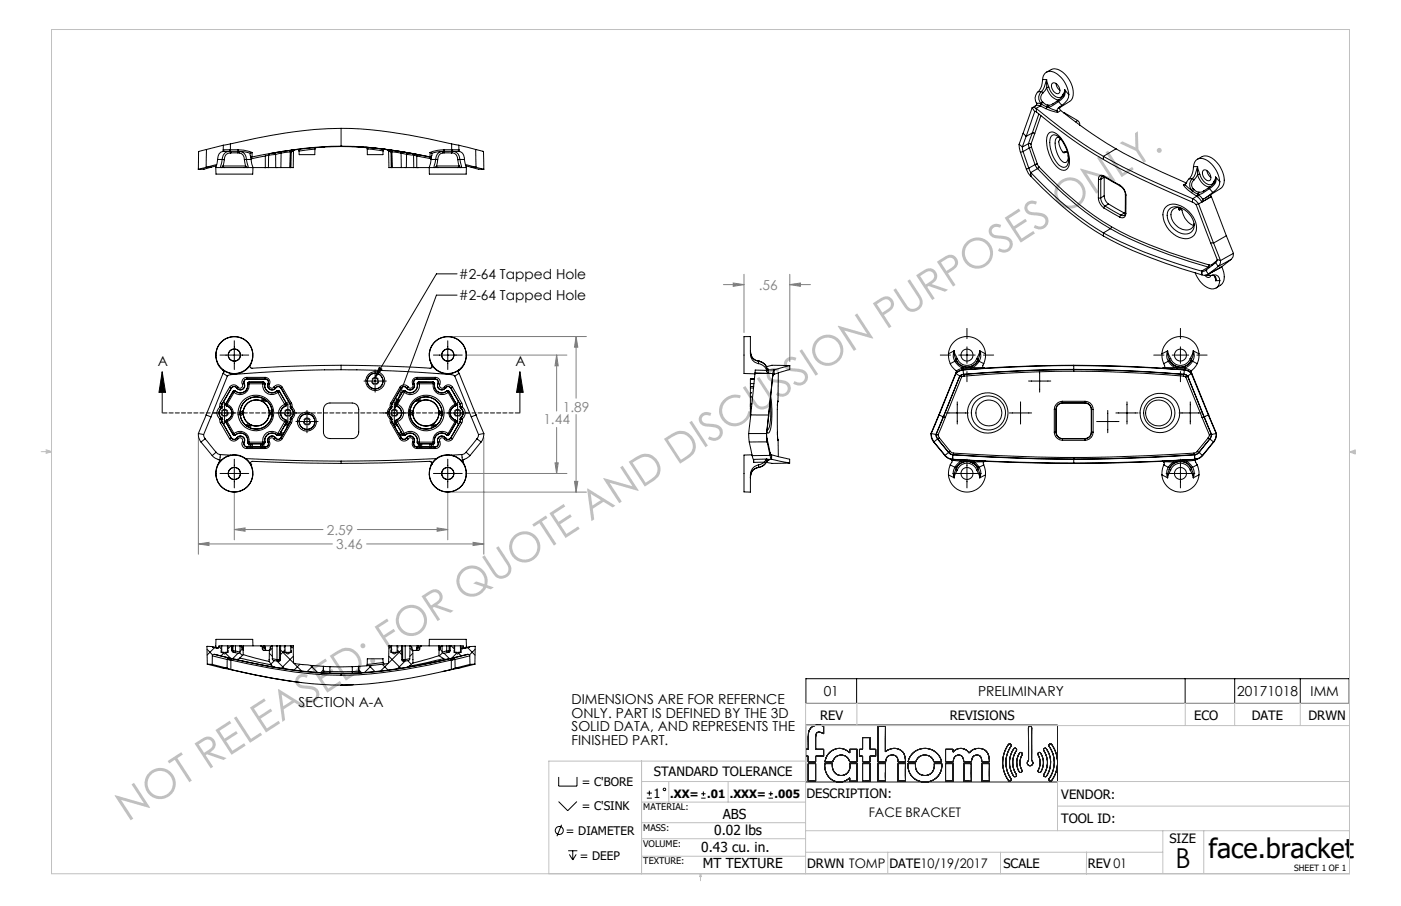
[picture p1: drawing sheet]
<svg xmlns="http://www.w3.org/2000/svg" width="432mm" height="279mm" viewBox="0 0 432 279" stroke-linecap="round" stroke-linejoin="round" font-family="sans-serif">
<defs><g id="words">
<text font-size="12.7" fill="#c0c0c0" x="39.3" y="253.6" transform="rotate(-33 39.3 253.6)">NOT RELEASED: FOR QUOTE AND DISCUSSION PURPOSES ONLY.</text>
<text font-size="8.5" x="362.3" y="267.8">B</text>
<text font-size="8.3" x="372.5" y="264.6">face.bracket</text>
<g font-size="4.2">
<text x="141.4" y="86">#2-64 Tapped Hole</text>
<text x="141.4" y="92.6">#2-64 Tapped Hole</text>
<text x="48.6" y="112.9">A</text>
<text x="158.8" y="112.9">A</text>
<text x="253.9" y="214.6">01</text>
<text x="301.4" y="214.6">PRELIMINARY</text>
<text x="381.3" y="214.6">20171018</text>
<text x="403.9" y="214.6">IMM</text>
<text x="92" y="217.9">SECTION A-A</text>
<text x="176.1" y="217.1">DIMENSIONS ARE FOR REFERNCE</text>
<text x="176.1" y="221.3">ONLY. PART IS DEFINED BY THE 3D</text>
<text x="176.1" y="225.5">SOLID DATA, AND REPRESENTS THE</text>
<text x="176.1" y="229.7">FINISHED PART.</text>
<text x="220.2" y="257.5">0.02 lbs</text>
<text x="222.8" y="252.4">ABS</text>
<text x="216.1" y="262.6">0.43 cu. in.</text>
<text x="216.7" y="267.7">MT TEXTURE</text>
</g>
<g font-size="4.2" fill="#808080">
<text x="233.9" y="89.4">.56</text>
<text x="167.5" y="130.8">1.44</text>
<text x="173.5" y="126.9">1.89</text>
<text x="100.8" y="164.9">2.59</text>
<text x="103.6" y="169.3">3.46</text>
</g>
<text font-size="4.1" x="267.7" y="251.9">FACE BRACKET</text>
<g font-size="4">
<text x="252.8" y="222.1">REV</text>
<text x="292.7" y="222.1">REVISIONS</text>
<text x="368.1" y="222.1">ECO</text>
<text x="385.8" y="222.1">DATE</text>
<text x="403.3" y="222.1">DRWN</text>
<text x="201.5" y="239.3">STANDARD TOLERANCE</text>
<text x="201.4" y="246.1">1</text>
<text x="248.5" y="246.1">DESCRIPTION:</text>
<text x="327.1" y="246.3">VENDOR:</text>
<text x="327" y="253.7">TOOL ID:</text>
<text x="360.4" y="259.9">SIZE</text>
<text x="248.8" y="267.5">DRWN TOMP</text>
<text x="274.1" y="267.7">DATE10/19/2017</text>
<text x="309.3" y="267.7">SCALE</text>
<text x="335.3" y="267.8">REV 01</text>
</g>
<g font-size="3.7">
<text x="179.3" y="242.3">= C'BORE</text>
<text x="179.3" y="249.9">= C'SINK</text>
<text x="174.4" y="257.5">= DIAMETER</text>
<text x="178.7" y="265.1">= DEEP</text>
</g>
<g font-size="3.5">
<text x="206.6" y="246.1">.XX=</text>
<text x="218" y="246.1">.01</text>
<text x="225" y="246.1">.XXX=</text>
<text x="238.8" y="246.1">.005</text>
</g>
<g font-size="2.8">
<text x="198.3" y="249.7">MATERIAL:</text>
<text x="198.3" y="256.3">MASS:</text>
<text x="198.2" y="261.3">VOLUME:</text>
<text x="198.3" y="266.4">TEXTURE:</text>
</g>
<text font-size="2.7" x="398.9" y="268.7">SHEET 1 OF 1</text>
</g></defs>
<g fill="none" stroke="#000" stroke-width=".31">
<path d="M140.9 91h-6.4l-13 35.3M140.9 84.5h-6.4l-18.9 31.9M50 114.7l1 6.3h-2zM50 114.7v12.7M67.8 109.5h8.9M72.2 105.1v8.8M112.2 117.5h6.9M115.6 114.1v6.8M116.9 113.3l.8 .5-2.1 2.6zM133.6 109.5h8.9M138 105.1v8.8M160.2 114.7l1.1 6.3h-2.1z"/>
<path d="M160.2 114.7v12.7M289.8 109.5h3.1M295.5 109.5h5.1M298 101.3v3.1M298 107v5M298 114.6v3.1M303.1 109.5h3.1M317 117.5h6.8M320.4 114.1v6.8M355.6 109.5h3.1M361.3 109.5h5.1M363.8 101.3v3.1"/>
<path d="M363.8 107v5M363.8 114.6v3.1M368.9 109.5h3.1M65.8 127.4h6.8M69.2 123.9v6.9M85.3 127.4h6.8M88.7 123.9v6.9M91.2 130h6.8M94.6 126.6v6.9M118.1 127.4h6.9M121.5 123.9v6.9M122.2 123l1 .3-1.7 3z"/>
<path d="M137.6 127.4h6.9M141 123.9v6.9M291.6 127.4h6.8M295 123.9v6.9M311.1 127.4h6.9M314.5 123.9v6.9M338 130h6.9M341.4 126.6v6.9M343.9 127.4h6.9M347.3 123.9v6.9M363.4 127.4h6.9M366.9 123.9v6.9"/>
<path d="M67.8 146h8.9M72.2 141.6v8.9M133.6 146h8.9M138 141.6v8.9M293.6 146h8.9M298 141.6v8.9M359.4 146h8.9M363.8 141.6v8.9M248.4 209.3h167.4v7.6h-167.4zM264 209.3v7.6M365.3 209.3v7.6M380.5 209.3v7.6"/>
<path d="M400.8 209.3v7.6M172.2 239.6v2.8h5.6v-2.8M172.2 247.2l2.8 2.8 2.8-2.8M173.1 254.4l-1.4 3.5M199.4 246.1h1.5M199.4 244.6h1.5M200.1 243.8v1.6M216.1 246.1h1.4M216.1 244.8h1.4M216.8 244.1v1.4M236.9 246.1h1.4M236.9 244.8h1.4"/>
<path d="M237.6 244.1v1.4M175.1 262.4h2.8M175.5 263.5l1 1.7M176.5 262.4v2.8M177.6 263.5l-1.1 1.7"/>
<circle cx="172.4" cy="256.1" r="1.24"/>
<circle cx="204.8" cy="243.4" r=".38"/>
</g>
<g fill="none" stroke="#191924" stroke-width=".31">
<path d="M248.3 233.2h.7M248.3 233.2v8h10M248.3 231.1v2.1M249 233.2l.2 1.7M249.2 234.9h2M249.3 235.5l-.2 .1v2.6M249.3 235.5h1.9M249.3 235.5l-.2 .2v2.5M251.2 235.5h.2v5.4h-2.3v-2.7M251.6 231.1h2.2l.1 1.9M251.8 223.6h.9M251.8 223.6a2.96 2.96 0 0 0-2.7 3.4v3.9l-.8 .2"/>
<path d="M251.8 223.6h-3.5v7.5M251.8 223.6a3.3 3.3 0 0 0-2.7 3.9v3.4l-.8 .2M252.7 223.6h73.1l.1 10.9M252.7 223.6l1.2 .4-.1 2.2a1.55 1.55 0 0 0-2.3 .2l-.1 4.6 .2 .1M252.7 223.6l1.2 .4v2.2h-.3a1.33 1.33 0 0 0-1.7-.3 1.33 1.33 0 0 0-.5 1.6v3.5l.2 .1M253.7 233.2h-2.2l-.3 1.7M253.9 233l-.2 .2M254.2 235.6l.4 2.6M254.2 235.6v1.2l.4 1.4M254.3 235.5l-.1 .1M254.3 235.5h2.1M254.4 234.9l2 .1"/>
<path d="M254.6 238.2a4.4 4.4 0 0 0 3.1 2.9M254.6 238.2a4.5 4.5 0 0 0 3.1 2.9M256.4 235.5l.1 .1M256.6 231.4a4.8 4.8 0 0 0-2.3 3.5h.1M256.6 231.4a4.2 4.2 0 0 1 4.9 .4M256.6 231.4a4.1 4.1 0 0 1 4.9 .4M256.6 231.4a4.6 4.6 0 0 0-2.3 3.5h.1M260 233a3.9 3.9 0 0 1 2 1.9M260 233a2.88 2.88 0 0 0-3.5 1.9l-.1 .1M260 233a3.2 3.2 0 0 0-3.5 1.9l-.1 .1M260 233a3.4 3.4 0 0 1 2 1.9M261.5 231.8l.4 .4"/>
<path d="M261.9 239.9l.1 1M261.9 239.9l-.2 .1M261.9 231.2v1M262 235.6a2.82 2.82 0 0 1-2.7 3.5 2.82 2.82 0 0 1-2.8-3.5M262 235.6a2.83 2.83 0 0 1-2.7 3.5 2.83 2.83 0 0 1-2.8-3.5M262 231.1l-.1 .1M262 231.1h2.2v3.7M262 234.9h2M262.1 235.5l-.1 .1M262.1 235.5h2M264.1 235.5l.1 5.3M264.2 234.8l-.2 .1"/>
<path d="M265 233.2l.9 .2M265 231.1v2.1M265.9 233.4v1.5h.1M265.9 229.3v1.7l-.9 .1M265.9 235.7v5.1l2.1 .1M266 235.5l-.1 .2M266 235.5l2.1 .1M268.1 227.6l-2.2-.1v1.8M268.1 227.6v3.3l.2 .2M268.1 233.3v1.5M268.1 234.8l-2.1 .1M268.1 238.2v2.5"/>
<path d="M268.1 235.6v2.6M268.3 233.2h1.5M268.3 233.2l-.2 .1M268.3 231.1l1.6 .1M269.9 231.2v1.9M269.9 233.1l-.1 .1M270.6 234.8l.1 .1M270.6 224.1v10.7M270.6 224.1l.1-.2h2.1l.1 .2M270.6 235.7v5M270.8 235.5l-.2 .2M270.8 235.5h2"/>
<path d="M272.8 235.5l.1 .1M272.9 231.7v.1M272.9 238.2v2.5M272.9 238.2h.1M272.9 224.1v7.6M272.9 235.6v2.6M273 234.8l-2.3 .1M273.1 234.3l-.1 .5M274 231.1l-1.1 .7M274 231.1a3.6 3.6 0 0 1 4 .6M274.1 233l-.6 .4-.4 .9M275.6 232.9l.7 .4 .3 .6"/>
<path d="M275.6 232.9l-1.5 .1M275.6 232.9l.6 .3 .4 .7M276.6 233.9l.2 .9M276.8 234.8l.1 .1M276.8 235.6v5.1M276.9 235.5l-.1 .1M276.9 235.5l2.2 .1M278 231.7l.7 1 .2 .7M278 231.7l.5 .6 .4 1.1M278.9 233.4l.2 1.4M279 238.2l.1 2.5M279.1 234.8l-2.2 .1"/>
<path d="M279.1 235.6l-.1 2.6M279.9 237.1a5 5 0 0 0 3.8 3.9M279.9 234.8l1.2 .1M279.9 237.1a4.9 4.9 0 0 0 3.8 3.9M280 235.5l-.2 .1 .1 1.5M280 235.5l2.2 .1M281.1 232.5l-.8 1.2-.4 1.1M281.1 234.9h1.1M281.1 232.5l-.7 1-.5 1.3M282.2 235.6l.1 1.4 .3 .8M282.2 235.6v1.3l.4 .9M282.3 234.8l-.1 .1"/>
<path d="M282.6 237.8a2.98 2.98 0 0 0 4 .9M282.6 237.8a3 3 0 0 0 4 .9M284.8 232.9a2.72 2.72 0 0 1 3 1.9M284.8 232.9a2.7 2.7 0 0 0-2.5 1.9M284.8 232.9a2.78 2.78 0 0 1 3 1.9M287.8 234.8l.2 .1M287.9 236.6l-.5 1.3-.8 .8M287.9 235.6v1M287.9 235.6h2.4M287.9 236.6l-.5 1.4-.8 .7M288 231.7a5.3 5.3 0 0 0-6.9 .8M288 231.7l1.3 1.2 .9 1.9"/>
<path d="M288 231.7l1.2 1.1 1 2M288 231.7a5.4 5.4 0 0 0-6.9 .8M290.2 234.8l-.1 .2-2.1-.1M290.3 235.6a5.1 5.1 0 0 1-4.7 5.6M291.4 234.8l.2 .1M291.4 231.2v3.6M291.4 235.6v5.1M291.6 235.5l-.2 .1M291.6 235.5h2M293.6 231.1l-2.2 .1M293.6 231.1l.1 .1M293.6 235.5l.1 2.7"/>
<path d="M293.7 232a3 3 0 0 1 5 .2M293.7 231.2v.8M293.7 238.2v2.6l-.2 .1M293.7 238.2h.1M293.8 234.8l-2.2 .1M294 233.8l-.2 1M295.6 232.9l.8 .3 .4 .7M295.6 232.9l-.8 .1-.8 .8M295.6 232.9l-1 .2-.6 .7M295.6 232.9l.7 .2 .5 .8M296.8 233.9l.2 .9M297 234.8l.1 .1"/>
<path d="M297 235.6l.1 2.6M297 235.6h2.4M297.1 235.6h2.3M297.1 238.2v2.5M297.1 235.6v2.6M297.1 234.9h2.2M299 231.9l-.3 .3M299.4 235.6v5.1M299.4 234.9h-.1M299.5 234.1l-.1 .8M301 232.9l.8 .1 .6 .8M301 232.9l-1.1 .4-.4 .8"/>
<path d="M301 232.9l-1 .4-.5 .8M302.4 233.8l.2 1M302.6 234.8l.2 .1M302.6 235.6v2.6M302.6 238.2v2.5M302.8 234.9h2M303.7 231.5l-1.5-.6a3.5 3.5 0 0 0-3.2 1M303.7 231.5l.6 .5 .4 1.1 .2 1.7M303.7 231.5l.5 .5a4.7 4.7 0 0 1 .7 2.8M303.7 231.5a3.8 3.8 0 0 0-4.7 .4M304.8 235.5l-2.2 .1M304.8 235.5l.1 .1"/>
<path d="M304.9 234.8l-.1 .1M304.9 235.6l-.1 5.3M304.9 235.6v5.1l-.1 .2M309 235.3l.1 1.2a9 9 0 0 0 1.7 4.1M309 235.3l.3 2.2 .7 1.9 .8 1.2M310.1 233.7l-.1 2 .6 2.5M310.1 233.7l-.1 1.9 .6 2.6M310.6 238.2l1 1.9M310.8 229.6l-1.4 3-.4 2.7M310.8 229.6l-1.2 2.3-.6 3.4M311.1 235.2l.2 1.6M311.3 236.8l1.1 2.5"/>
<path d="M311.5 229.5l-.7 .1M311.5 229.5l.2 .3-.1 .4M311.5 229.5l.1 .7M311.6 230.2l-.8 1.4-.7 2.1M311.6 230.2l-1 1.9-.5 1.6M312.2 233.9v2.2l1 2.6M312.2 233.9l.1 2.7 .9 2.1M312.4 239.3l.5 .2M312.4 231l-1 2.2-.3 2M312.4 231l-.9 1.7-.4 2.5M313.1 230.8l-.7 .2M313.1 230.8l.2 .6-1.1 2.5"/>
<path d="M313.2 238.7l.1 .5M313.3 239.2l-.4 .3M313.5 236.4l.6 1.5M314.1 237.9l.4 .3 .4-.2M314.2 232.3l-.8 2.3 .1 1.8M314.6 232l.4 .3M314.6 232l-.4 .3M314.9 237.4v.6M315 232.3v.5M315 232.8l-.6 1.6a4.4 4.4 0 0 0 .5 3M315 232.8l-.5 1.3a4.3 4.3 0 0 0 .4 3.3M316.8 235.9l.5 .2 .8-.2"/>
<path d="M316.8 235.9l.6 .2 .7-.2M316.9 234.6l-.3 .7 .2 .6M316.9 234.6l-.3 .6 .2 .7M317 224.4v10M317 234.4l-.1 .2M317.7 224l-.4-.1-.3 .5M317.7 224l.3 .5M318 229.4v5M318 234.4l.3 .7-.2 .8M318 234.4l.1 .3a.88 .88 0 0 1 0 1.2M318 224.5v4.9M319.9 237.9l.5 .3"/>
<path d="M319.9 232.8l.7 2.2M320 232.2l-.1 .6M320 237.5l-.1 .4M320.6 232.1l-.6 .1M320.6 232.1l.1 .2M320.6 235l-.2 1.4-.4 1.1M320.6 235l-.2 1.6-.4 .9M320.7 232.3l.6 1.2 .3 1.7M320.7 232.3l.6 1 .3 1.9M320.9 237.9l-.5 .3M321.6 235.2l-.1 1.2-.6 1.5M321.6 235.2l-.1 1.1-.6 1.6"/>
<path d="M321.7 239.1l.4 .4M321.7 231.5l.6 1.1M321.8 238.7l-.1 .4M322.3 232.6l.5 1.9v1.5M322.3 232.6l.5 2.1v1.3M322.5 231a.49 .49 0 0 0-.7-.2 .49 .49 0 0 0-.1 .7M322.5 231a8.1 8.1 0 0 1 1.3 4M322.5 231l1 1.9 .3 2.1M322.6 239.3l-.5 .2M322.8 236l-.4 1.6-.6 1.1M322.8 236l-.5 1.8-.5 .9M323.4 230.2l.8 1.6"/>
<path d="M323.4 229.5v.7M323.8 235l-.2 2-1 2.3M324.1 229.5h-.7M324.1 229.5l.1 .1M324.2 229.6l.9 1.7 .7 2.3M324.2 229.6l1.1 2.2 .5 1.8M324.2 231.8l.6 2v2.8M324.2 231.8l.6 2.1v2.7M324.8 236.6l-.6 2-.8 1.5M324.8 236.6l-.4 1.6-1 1.9M325.8 233.6l.1 .9M325.8 236.6l-.5 1.8-1.1 2.2"/>
<path d="M325.8 236.6l-.6 2.3-1 1.7M325.9 235.7l-.1 .9M325.9 235.7v5.5h-40.3M325.9 234.5v1.2M257.7 241.1l.6 .1M258.3 241.2h1M259.3 241.2h25.1M261.7 240l-1.1 .8-1.3 .4M261.7 240l-1.4 .9-1 .3M264.2 240.8l-2.2 .1M268.1 240.7l-.1 .2M270.6 240.7l.2 .2"/>
<path d="M272.9 240.7l-.1 .2h-2M276.8 240.7l.1 .2M276.9 240.9h2M279.1 240.7l-.2 .2M283.7 241l.7 .2M284.4 241.2h1.2M291.4 240.7l.2 .2M291.6 240.9h1.9M297.1 240.7l.1 .2M299.4 240.7l-.2 .2h-2M302.6 240.7l.2 .2M302.8 240.9h2"/>
<path d="M311.6 240.1a.48 .48 0 0 1-.2 .7 .48 .48 0 0 1-.6-.2M323.4 240.1l.1 .7M324.2 240.6l-.5 .3-.2-.1M324.2 240.6l-.4 .3-.3-.1"/>
</g>
<g fill="none" stroke="#808080" stroke-width=".31">
<path d="M223 87.8h6.3M226 87.3l3.3 .5-3.3 .5zM229.3 84.6v18M243.4 87.8l3.3-.5v1zM243.4 84.6v26.9M243.4 87.8h6.4M139.3 103.8h41.4M143.7 109.5h31M171.6 109.5l.4 3.3h-.9zM171.6 109.5v17.3M177.6 103.8l.5 3.3h-1zM177.6 103.8v19"/>
<path d="M61.1 135v35.9M149.1 135v35.9M171.6 131.8v14.2M177.6 127.8v24M72.2 151.7v14.8M138 151.7v14.8M139.3 151.8h41.4M143.7 146h31M171.1 142.7h.9l-.4 3.3zM177.1 148.4h1l-.5 3.4zM61.1 167.7l3.3-.4v.9zM61.1 167.7h41.3"/>
<path d="M72.2 163.3l3.3-.5v1zM72.2 163.3h27.4M110.1 163.3h27.9M113 167.7h36.1M134.7 162.8l3.3 .5-3.3 .5zM145.8 167.3l3.3 .4-3.3 .5z"/>
</g>
<path d="M115.6 116.4a1.09 1.09 0 0 1 1 1.6 1.09 1.09 0 0 1-1.9 .1 1.09 1.09 0 0 1 .8-1.7h.1M69.2 126.2a1.09 1.09 0 0 1 1 1.6 1.09 1.09 0 0 1-1.9 .2 1.09 1.09 0 0 1 .8-1.7l.1-.1M88.7 126.2a1.09 1.09 0 0 1 1 1.6 1.09 1.09 0 0 1-1.9 .2 1.09 1.09 0 0 1 .8-1.7l.1-.1M94.6 128.9a1.09 1.09 0 0 1 1 1.6 1.09 1.09 0 0 1-1.9 .1 1.09 1.09 0 0 1 .8-1.7h.1M121.5 126.2a1.09 1.09 0 0 1 1 1.6 1.09 1.09 0 0 1-1.8 .2 1.09 1.09 0 0 1 .7-1.7l.1-.1M141 126.2a1.09 1.09 0 0 1 1 1.6 1.09 1.09 0 0 1-1.8 .2 1.09 1.09 0 0 1 .7-1.7l.1-.1" fill="none" stroke="#000" stroke-width=".31" stroke-dasharray="1.3 .6" stroke-dashoffset=".1" stroke-linecap="butt"/>
<path d="M160.2 127.3h-110.2" fill="none" stroke="#000" stroke-width=".31" stroke-dasharray="1.3 .6" stroke-dashoffset="-.2"/>
<g fill="none" stroke="#c0c0c0" stroke-width=".31">
<path d="M15.9 9.1h400v260.4h-400zM12.7 139.3h3.2M14.2 139.1l1.7 .2M14.2 138.7l1.7 .6M15.9 139.3l-1.7 .3M15.9 139.3l-1.7 .5M415.9 139.4l1.8-.6v1.2zM415.9 139.4l1.8 .3M417.7 139.2l-1.8 .2M264.1 216.9v6.9M365.3 216.9v6.9M380.5 216.9v6.9"/>
<path d="M400.8 216.9v6.9M415.9 216.9h-167.6v52.6M197.7 234.7v34.8M248.3 223.8h167.6M248.3 234.7h-79.1v34.8M197.7 241h50.6M197.7 258.7h50.6M197.7 247.4h50.6M197.7 253.7h50.6M206.1 241v6.4M224.4 241v6.4M248.3 256.2h167.6"/>
<path d="M325.9 248.6h90M358.4 256.2v13.3M371 256.2v13.3M415.9 241h-90v15.2M197.7 264.1h50.6M215.9 269.5v2.1M215.9 269.5l.3 .8h-.6zM248.3 262.8h110.1M273.6 262.8v6.7M308.4 262.8v6.7M334.9 262.7l-.1 6.9"/>
</g>
<path d="M68.1 201.2h2.2M87.6 201.2h2.2M120.5 201.2h2.1M140 201.2h2.1" fill="none" stroke="#000" stroke-width=".31" stroke-dasharray="1.3 .6" stroke-dashoffset=".5"/>
<path d="M68.1 199.2v2M70.3 199.2v2M87.6 199.2v2M89.8 199.2v2M120.5 199.2v2M122.6 199.2v2M140 199.2v2M142.1 199.2v2" fill="none" stroke="#000" stroke-width=".31" stroke-dasharray="1.3 .6" stroke-dashoffset=".6"/>
<path d="M160.2 114.7l1.1 6.3h-2.1zM50 114.7l1 6.3h-2z" fill="#000"/>
<path d="M61.1 167.7l3.3-.4v.9zM145.8 167.3l3.3 .4-3.3 .5zM177.1 148.4h1l-.5 3.4zM177.6 103.8l.5 3.3h-1zM72.2 163.3l3.3-.5v1zM134.7 162.8l3.3 .5-3.3 .5zM171.6 109.5l.4 3.3h-.9zM171.1 142.7h.9l-.4 3.3zM226 87.3l3.3 .5-3.3 .5zM243.4 87.8l3.3-.5v1z" fill="#808080"/>
<path d="M122.2 123l1 .3-1.7 3zM116.9 113.3l.8 .5-2.1 2.6z" fill="#000"/>
<g fill="none" stroke="#000" stroke-width=".31">
<path d="M105.1 39.6v5.5M105.1 39.6a144.3 144.3 0 0 1 34.1 4.8M105.1 39.6a149.3 149.3 0 0 0-34.1 4.8M318.9 34.4l.6 .2M318.9 34.4l-2.6 7.7M319.1 32.7l-1 .6-2.8 7.8M319.4 33.4a149.4 149.4 0 0 0 20.7 14.8M319.4 33.4l.1 1.2M319.4 33.4l-.7-.3-.6 .2 .8 1.1M319.5 34.6a148 148 0 0 0 20.6 14.6M319.5 31.9l1.3 .1M319.5 31.9l-.1 .5-.3 .3"/>
<path d="M320 28.3a2.67 2.67 0 0 0-.5 3.6M320.2 35.2l-2 5.8M320.5 32.6l-.7-.1-.7 .2M320.5 32.6l.1 .1M320.6 32.7l-1.2 .7M320.6 32.7l1.7 .8M320.8 32l-.3 .6M320.8 32h.1M320.8 35.7l-1.9 5.5M320.9 32h.1M320.9 32l.1 .1M321 32.1l1.7 .9"/>
<path d="M321 32.1l-.4 .6M321 28.3a2.57 2.57 0 0 0-.1 3.7M321 28.3l.5 .3M321 28.3h-1M321.3 31.4l.1 .1M321.3 31.4l-.4 .6M321.3 24.6a2.41 2.41 0 0 1 1.4-2.4 2.41 2.41 0 0 1 2.7 .3 8.8 8.8 0 0 1 4 6.7M321.3 24.6a5.4 5.4 0 0 1-1.3 3.7M321.4 31.5l-.5 .5M321.4 31.5h.1M321.4 31.5l1.5 .9M321.4 31.5l-.4 .6"/>
<path d="M321.5 28.6a1.89 1.89 0 0 0-.2 2.8M322.3 33.5l3.7 1.2M322.6 22.2l1.4-.8a4 4 0 0 1 4.6 2 6.9 6.9 0 0 1 1.6 7.4l-3.6 2.4M322.6 24.5l.7 2.4M322.6 27l-1.1 1.6M322.6 24.5l-.7 2.2-.9 1.6M322.6 24.5v2.5M322.6 27a4.6 4.6 0 0 0 3.8 3.8M322.6 24.5l-1.3 .1M322.7 33l-.4 .5M322.7 33l.3 .1M322.9 32.4l-.2 .6"/>
<path d="M322.9 32.4l.4 .1M323 33.1l2.8 1.1M323.3 26.9a3.8 3.8 0 0 0 3.5 3.2l.7-.8M323.3 32.5l-.3 .6M323.3 26.9l-.7 .1M324.2 25.8a1.39 1.39 0 0 1 2.2 1l.1 .4a1.02 1.02 0 0 1-.1 1.5 1.02 1.02 0 0 1-1.5-.3l-.7-1.2zM325.5 25.8l.3 1 .9 1.1M325.8 34.2l.2 .5M325.9 31.1l-1.3 .9-1.3 .5M325.9 31.1l.3 .2M326.2 33.3l-.4 .9M326.2 33.3l.4-.2v.6l.3 .4"/>
<path d="M326.2 31.3l-2.3 1.5-.9 .3M326.2 31.3l1.1 1.2M326.9 34.1l-.9 .6M326.9 34.1a141 141 0 0 0 17.1 11.8M327.3 32.5l-1.1 .8M327.5 29.3l.1 .3M327.8 34.8l.4 .1M328.2 34.9l3.9 2.3M328.2 34.9h-.2M328.2 27.7v.1a3.9 3.9 0 0 1-2.3 3.4M328.2 27.7l-.7 1.6M328.2 27.7a3.1 3.1 0 0 1-2 3.6"/>
<path d="M328.2 27.7l1.2 1.5M329.4 29.2a4 4 0 0 1-2.1 3.3M332.1 37.2l.6 .7v.7M332.1 37.2l-.6 .4M61.1 52.2h.1M61.1 52v.2M61.2 46.7l-.1 5.5M62.8 52.2h-1.7M62.9 52.1l-.1 .1M63.5 51.6h1.5M63.5 51.6l-2.4 .6M63.6 46.1l-.1 5.5"/>
<path d="M63.6 46.1l-2.4 .6M65 51.6l-2.2 .6M66.7 51.2l-1.7 .4M66.8 50.8l-3.3 .8M67.1 49.2l-.6 2.4M67.1 49.2h1.4M68.5 49.2l-.4 2.4 .7-.4M68.5 49.2h.6M68.8 51.2l.4 .5M68.8 51.2h6.9M68.8 46.2h2M68.8 46.2l.1 .5"/>
<path d="M68.8 44.8v1.9v-.5M68.8 44.8l-5.2 1.3M68.9 46.7h-.1a1.68 1.68 0 0 0-1.6 1.5l-.1 1M68.9 46.7h1.8M69.1 49.2l-.3 2M70.7 46.7h.1M70.8 46.2l-.1 .5M70.8 46.2h.2M70.8 46.7a2.29 2.29 0 0 0-2.3 2.5M70.8 46.7l.2 .5M70.8 46.7h.1M70.9 46.7l.2 .5"/>
<path d="M70.9 46.7h.1M71 47.2a1.79 1.79 0 0 0-1.9 2M71 47.2h.1M71 46.7h2.4M71 46.7l.1 .5M71 46.2h2.4M71 44.4v1.8M71 46.2v.5M71 44.4l-2.2 .4M71.1 47.2h.1M73.2 47.1l-2.1 .1M73.2 47.1l.5 .1"/>
<path d="M73.4 46.2l1.7 .1 2.6 .7M73.4 46.7l-.2 .4M73.4 46.2v.5M73.4 46.7h.5M73.7 47.2a1.79 1.79 0 0 1 1.6 2M73.9 46.7a2.15 2.15 0 0 1 2.1 2.5M73.9 46.7l3.3 .6M73.9 46.7l-.2 .5M75.3 49.2l.4 2M75.7 51.2l-.5 .5M76 49.2l.4 2.4-.2 .1-.5-.5M76 49.2h-.7"/>
<path d="M76 49.2h1.4M77.2 47.3l-.2 .3 .4 1.6M77.4 49.2l.5 2.3M77.7 48.4l-.4 .1M77.7 47v1.4M77.7 47l-.5 .3M77.9 51.6h-11.4M78 51.6l-.1 2.1h-11.3l-.1-2.1M78 51.7h3.8M81.6 51.7h.1M81.8 51.7h.9M81.8 48.1l-4.4 .9"/>
<path d="M81.8 48.1v3.6M82.8 47.8l-1 .3M82.8 47.8l-.1 3.9h2.3M84.4 47.1l-1.3 .2-.3 .5 2.1-.2M84.4 47.1l.5 .5M84.9 47.6l.1 4.1M85 51.7h1.6M85.1 51.7h.3M86.6 51.7h2.8M86.6 47.2l-1.7 .4M86.6 47.2v4.5M87 46.7l-2.6 .4"/>
<path d="M87 46.7l-.4 .5M89.4 51.7h.1M89.5 46.8l-2.9 .4M89.5 46.8l-.1 4.9M89.5 46.8v4.9M89.6 46.8h-.1M89.6 51.7h.1M89.6 46.7l-.1 5M89.6 46.8h.1M89.7 46.8v4.9M89.8 46.3l-.3 .5M89.8 46.3h.2"/>
<path d="M89.8 46.3l-2.8 .4M90 46.3l-.3 .5M90 46.3l-.4 .5M90.5 46.6l-.1 5.1h-.7M90.7 46.2l-.7 .1M90.7 46.2h.1M90.8 46.2l-.3 .5-.8 .1M91.7 46.1l.5 .5M92.2 46.6h.1M97 46v1.7h-4.8v-1.1M97 46l-4.8 .6M97.4 45.5l-.3 .5"/>
<path d="M99.7 45.4l-8.9 .8M99.7 45.4l5.3-.2 5.6 .2M99.7 45.4h.1M105.1 45.1a138.7 138.7 0 0 1 27.5 3.3M105.1 45.1h.1M105.1 45.1h-3.1a143 143 0 0 0-24.3 3.3M110 45.2l10.6 1.1 12.4 2.2M110.6 45.4l2.4 .1M110.6 45.4h.1M113.2 45.9l-.5-.5 5.9 .6M113.2 45.9v1.8h4.8M113.2 45.9h.1"/>
<path d="M113.2 45.9l4.9 .6M118.1 46.5l-.1 1.2M118.5 46.1l1 .1M118.6 46l-.4 .2-.1 .3M118.6 46h.1M119.4 46.2l.4 .5M119.4 46.2l.9 .1M119.8 46.6l.1 5.1h.7M119.8 46.7l.7 .1M120.2 46.3h.1M120.3 46.3l.3 .5M120.3 46.3h.1"/>
<path d="M120.3 46.3l.2 .5M120.4 46.3l2.9 .4M120.4 46.3l.4 .5M120.5 46.8l.1 4.9M120.6 51.7h.1M120.6 46.7l.3 5M120.6 46.8h.2M120.6 46.8h-.1M120.8 46.8l2.8 .4M120.8 46.8l.1 4.9M120.9 51.7h2.8M123.3 46.7l2.5 .4"/>
<path d="M123.3 46.7l.3 .5M123.6 47.2l1.7 .4M123.6 47.2l.1 4.5M123.7 51.7h1.5M124.9 51.7h.2M125.2 51.7h2.3M125.3 47.6l2.2 .3M125.3 47.6l-.1 4.1M125.8 47.1l1.3 .2 .4 .5M125.8 47.1l-.5 .5M127.2 47.4l.5 .5M127.2 47.4h.1"/>
<path d="M127.4 47.4l1.7 .4M127.5 47.8l.9 .3M127.5 47.8v3.9M127.5 51.7h.9M128.2 51.7h.2M128.4 51.7h3.9M128.4 48.1l4.5 .9M128.4 48.1v3.6M128.6 47.6l-.2 .5M128.6 51.7h.1M132.3 51.6v2.1h11.4l.1-2.1M132.5 47l.1 1.4"/>
<path d="M132.5 47l.5 .3M132.6 48.4l.4 .1M132.9 49.2l-.6 2.5h11.4l-.5-2.5M132.9 49.2h1.4M133 47.3l.2 .3-.3 1.6M134.3 49.2l-.5 2.4 .7-.4M134.3 49.2h.6M134.5 51.2l.5 .5M134.5 51.2h7M134.9 49.2l-.4 2M136.3 46.7l-3.3 .6M136.3 46.7a2.19 2.19 0 0 0-2 2.5"/>
<path d="M136.3 46.7l.2 .5M136.5 47.2a1.79 1.79 0 0 0-1.6 2M136.8 46.2h2.4M136.8 46.2l-1.7 .1-2.6 .7M136.8 46.2l.1 .5M136.9 46.7h2.4M136.9 46.7l.1 .4M136.9 46.7h-.6M137 47.1l2.1 .1M137 47.1l-.5 .1M139.1 47.2h.1M139.2 47.2h.1"/>
<path d="M139.2 44.4v1.8M139.2 46.2l.1 .5M139.2 46.2h.3M139.2 44.4l2.2 .4M139.2 47.2a1.78 1.78 0 0 1 1.9 2M139.3 46.7l-.2 .5M139.3 46.7h.1M139.3 46.7l-.1 .5M139.4 46.7a2.27 2.27 0 0 1 2.3 2.5M139.4 46.7l-.2 .5M139.4 46.7h.2M139.5 46.2l.1 .5"/>
<path d="M139.5 46.2h1.9M139.6 46.7h1.7M141.1 49.2l.4 2M141.3 46.7h.1a2.09 2.09 0 0 1 1.8 2.5M141.4 44.8v1.9v-.5M141.4 44.8l5.2 1.3M141.4 46.2l-.1 .5M141.5 51.2l-.5 .5M141.7 49.2l.5 2.4-.7-.4M141.7 49.2h-.6M141.7 49.2h1.5M143.4 50.8l3.3 .8"/>
<path d="M143.6 51.2l1.6 .4M145.2 51.6h1.5M145.2 51.6l2.3 .6h1.6M146.6 46.1l.1 5.5M146.6 46.1l2.4 .6M146.7 51.6l2.4 .6M148.7 46.7h.3l.1 5.5M314.1 44.5l.4 2.5M314.5 47l1.8 5.2M315.1 45.3l.2 1.4-.8 .3M315.3 41.1l-1.2 3.4 1 .8M315.3 41.1l1 1"/>
<path d="M316.3 42.1l-1.2 3.2M316.3 52.2l1.3 2.1M317 44.3h.1M317 44.3l.7 .2M317 44.3l.2 1.3M317 44.3l-1.9 1M317.1 51.9l.6 1.3M317.1 51.9l-.8 .3M317.2 45.6l-1.9 1.1 1.8 5.2M317.2 45.6h.1M317.3 45.6l1.7 5.2M317.6 54.3a106.5 106.5 0 0 0 22.5 18.5"/>
<path d="M317.6 54.3h.1M317.7 53.2a102.8 102.8 0 0 0 22.4 18.6M317.7 53.2h.1M317.7 53.2l-.1 1.1M317.7 44.5l.2 .9M317.9 45.4l1.8 5.1M317.9 45.4l-.6 .2M318.2 41l.7 .2M318.2 41h.1M318.2 41l-1.2 3.3M318.2 41l-1.9 1.1M318.9 41.2l-1.2 3.3"/>
<path d="M319 50.8l-1.9 1.1M319 50.8h.1M319 50.8l.8 1.2M319.7 50.5l.5 1M319.7 50.5l-.7 .3M319.8 52l-2.1 1.2M319.8 52h.1M319.8 52a100.6 100.6 0 0 0 22.4 18.5M320.2 51.5a99.9 99.9 0 0 0 22.4 18.4M320.2 51.5l-.4 .5M323.2 41.2a2.03 2.03 0 0 1 3 .6 11.2 11.2 0 0 1 3.2 9.5 1.87 1.87 0 0 1-1.6 1.3 1.87 1.87 0 0 1-1.8-.9 11.2 11.2 0 0 1-3.1-10zM324 42a2.04 2.04 0 0 1 3 1 9.2 9.2 0 0 1 2.1 7.6 1.36 1.36 0 0 1-2.3 .6 9.6 9.6 0 0 1-3-8.8z"/>
<path d="M326.7 42.6l-.1-.1a.89 .89 0 0 0-1 0 .89 .89 0 0 0-.4 1 7.7 7.7 0 0 0 2.7 6.6 1.29 1.29 0 0 0 1.3-1.8v-.5M327 42.9l-.5 .4a4.2 4.2 0 0 0 1.4 3.8h.3M327.8 47h-.1M328.2 47.1h-.3M328.5 46.9l.5 .1M328.5 46.9l-.3 .2M328.5 46.9l-.7 .1M328.6 46.8l-.8 .2M329.2 48.2l.1 .1M338.6 55.2l-.1 5.8M338.6 55.2l.7 .1M339.3 55.3v5.7"/>
<path d="M340.1 49.2a257.3 257.3 0 0 0 27.4 13.1M340.1 48.2v1M340.1 48.2a252.3 252.3 0 0 0 27.5 13.1M340.2 54.3l5 2.8M340.2 54.3a.98 .98 0 0 0-1.6 .3v.6M340.2 54.3l.1 .2M340.3 54.5l5 2.9M340.3 54.5l-.8-.1-.2 .9M340.3 54.7l-1 .6M340.3 54.7v5.7M340.4 54.5l-.1 .2M344 45.9l-3.9 2.3"/>
<path d="M344 45.9l9.2 4.9 12.4 5.6M345.2 57.1a3.8 3.8 0 0 1 1.8 3M345.2 57.1l.1 .3M345.3 57.4a3.3 3.3 0 0 1 1.6 2.5M346.9 59.9l-.1 5.8M346.9 59.9l.1 .2M364.7 57l1.3 1.5 1.2 .9M365.3 57l1.9 1.6M365.3 57h-.6M365.5 56.6l-.8 .4M366.5 55.1l-1.2 1.9M367.2 58.6l.4 .3"/>
<path d="M367.2 59.4l1.7 1.1M367.5 55.1a2.57 2.57 0 0 0-.3 3.5M367.5 55.1l.5 .4M367.5 55.1h-1M367.6 58.9l1.7 1M367.6 58.9l-.4 .5M367.7 58.1l-.5 .5M367.7 58.1l.3 .4M367.8 51.4a2.44 2.44 0 0 1 1.4-2.4 2.44 2.44 0 0 1 2.7 .4 9.1 9.1 0 0 1 4.1 6.7M367.8 51.4a5.6 5.6 0 0 1-1.3 3.7M368 55.5a1.82 1.82 0 0 0-.3 2.6M368 58.5l1.5 .8"/>
<path d="M368 58.5l-.4 .4M369.1 49.1l1.4-.8a4.1 4.1 0 0 1 4.6 1.9 6.7 6.7 0 0 1 1.6 7.4l-5.2 3.4M369.1 51.4l.7 2.3M369.1 53.9l-1.1 1.6M369.1 51.4l-.7 2.2-.9 1.5M369.1 51.4v2.5M369.1 53.9a4.6 4.6 0 0 0 3.8 3.7M369.1 51.4h-1.3M369.3 59.9l-.4 .6M369.3 59.9h.1M369.3 59.9l.1 .1M369.3 59.9l.1 .2"/>
<path d="M369.4 60v.1M369.5 59.3l-.2 .6M369.5 59.3h.1M369.6 59.3l-.2 .7M369.8 53.7a3.7 3.7 0 0 0 3.5 3.2l.7-.7M369.8 53.7l-.7 .2M370.9 52.5a2.17 2.17 0 0 1 2.3 2.7 1.08 1.08 0 0 1-1.1 .5 1.08 1.08 0 0 1-.9-.8l-.6-1.2v-.7zM370.9 58.9l-1.3 .4M371.1 58.8l-.2 .1M372 52.6l.3 1.1 .9 1M372.4 58l-1.5 .9M372.4 58l.4 .2"/>
<path d="M372.8 58.2l-2.3 1.5-1.1 .3M372.8 58.2l1 1.1M373.8 59.3l-3.1 2.2M374 56.2l.2 .2M374.2 56.3l-1.8 1.7M374.3 56.3h-.1M374.7 54.6l-.7 1.6M374.7 54.6a2.99 2.99 0 0 1-1.9 3.6M374.7 54.6l-.4 1.7M374.7 54.6l1.3 1.5M376 56.1v.1a4.1 4.1 0 0 1-2.2 3.1M338.5 61a4 4 0 0 0 1.7 3.1"/>
<path d="M338.5 61h.8M339.3 61v.4a3.3 3.3 0 0 0 1.3 2.1M340.1 71.8a136.9 136.9 0 0 0 30.3 11.8M340.1 72.8a133.2 133.2 0 0 0 30.4 12M340.1 71.8v1M340.2 64.1l4.9 2.9M340.3 60.4l-1 .6M340.3 60.4a3.1 3.1 0 0 0 1.4 2.5M340.6 63.5l-.4 .6M340.6 63.5l4.9 2.9M341.7 62.9l-1.1 .6M341.7 62.9l4.8 2.8"/>
<path d="M342.2 70.5l-2.1 1.3M342.2 70.5a129.5 129.5 0 0 0 30.2 11.9M342.6 69.9a128.5 128.5 0 0 0 30 11.8M342.6 69.9l-.4 .6M345.5 66.4l-.4 .6M346.5 65.7l-1 .7M346.5 65.7l.3 .1M346.8 65.7l-.2 .7h-1.1M346.8 65.7l.2 .2M347 65.9a1.16 1.16 0 0 1-.6 1.2 1.16 1.16 0 0 1-1.3-.1M347 60.1v5.8M359.4 63.8a4.9 4.9 0 0 1 6.3 .8 7.2 7.2 0 0 1 3 6.6 3.6 3.6 0 0 1-5.2 2 7.7 7.7 0 0 1-4.9-8.2z"/>
<path d="M360.5 64.4a4.3 4.3 0 0 1 5.4 .9 5 5 0 0 1 1.9 5.5 3.2 3.2 0 0 1-4.7 .8 6 6 0 0 1-3.2-6.2zM363.3 64.3l.3 .4M363.4 64l-.1 .6 .3 .1M363.5 64l.4 .6M363.7 64l.5 .6M363.9 64.1a2.36 2.36 0 0 0-2.6 .8 2.36 2.36 0 0 0-.1 2.7 4.7 4.7 0 0 0 5.8 3 2.05 2.05 0 0 0 1-1.6M363.9 64.6l.3 .1a6 6 0 0 0 3.7 4.8M363.9 64.6l-.3 .1M367.5 62.3l1.1 .8M367.6 61.3l1 .6 .8 1M367.6 61.3l-.1 1M368.9 60.5l-1.3 .8"/>
<path d="M368.9 60.5l.1 .1M369 60.6l1.4 1.7M369.4 62.9l4.6 12.1M369.4 62.9l-.8 .1 4.5 11.9M369.4 60.1l1.3 1.4M369.4 60.1l-.4 .5M370.7 61.5l-.3 .8M373.1 74.9l2 5.1M373.1 74.9l.9 .1M373.1 60l.2 .5M373.3 60.5l-3.9 2.4M373.3 60.5l-2.9 1.8"/>
<path d="M373.3 60.6l4.7 12.1M374 75l2.2 5.3M378 72.7l-4 2.3M378 72.7l2.2 5.4-4 2.3M380.1 78.1v.1a1.86 1.86 0 0 1-.7 1.8M368.4 84.1a6.7 6.7 0 0 0 5.6 5l.4-.1a2.49 2.49 0 0 0 1.6-2.5M370.4 83.6h.1M370.4 83.6l.1 1.2M371.3 84.9a.99 .99 0 0 0 .9 .7 .99 .99 0 0 0 1-.7M371.5 84.9h.6M371.7 83.4l.7 1.2M371.7 83.4l-.6 .2h-.7"/>
<path d="M371.7 83.4h.1M371.7 84.9h.5M372.1 84.6l.1 .1M372.2 84.7a1.98 1.98 0 0 0 1.9 .1 1.61 1.61 0 0 1 1.9 1.7M372.2 84.7h.1M372.4 82.4h.1M372.4 82.4l-2 1.2M372.4 84.6a2.19 2.19 0 0 1-1.9 .2M372.4 82.4h.3M372.6 81.7l-.2 .7M372.7 82.4l.1 .1M373.2 84.9l-1 .1"/>
<path d="M373.5 81.6l-.9 .1M373.5 81.6l.2 .2M373.8 84.9a1.19 1.19 0 0 1 .9 1.7M373.8 84.9a1.4 1.4 0 0 1 .9 1.6v.1M374.3 85.2l.4 1.4M374.7 81l-3 2.4M374.7 81l.8 1.2M375.1 80.3l-1.6 1.3M375.2 80l-.5 1M375.2 80l1 .4M375.5 82.2l-3.1 2.4M376 86.5l-1.3 .1"/>
<path d="M376.1 82.6l-4 2.1M376.2 80.4l-.2 1-.5 .8M376.3 82.4l-3.9 2.2M376.3 82.4l-.2 .2M376.6 82.2a4.7 4.7 0 0 1-.4 5.7l-1.4 .9M379.4 80l-3.9 2.2M379.4 80l-3.1 2.4M68.8 114.2l.2 .6M68.8 114.1l2.3 1.1M68.8 114.1l.2 .7-5.5 13.2M68.8 115.1l1.3 .9M68.8 114.1v.1"/>
<path d="M70.1 116l-5.1 12.6M70.8 119.4l-2.9 4.9M70.8 119.4l.5 .3M71.1 115.2l.1 .3M71.2 115.5l-1.1 .5M71.3 119.7l-2.8 4.9M71.3 119.7h.1M73 119.6l-.9-.4-.8 .5M73 119.6h.1M73.3 119.3a1.5 1.5 0 0 0-2.5 .1M73.3 119.3l-.3 .3M74.7 118.5a.82 .82 0 0 1-.3 1.1 .82 .82 0 0 1-1.1-.3"/>
<path d="M75.2 118.3a1.3 1.3 0 0 1-.5 1.8 1.3 1.3 0 0 1-1.7-.5M75.2 118.3l-.5 .2M75.3 118.3a1.34 1.34 0 0 1-.5 1.8 1.34 1.34 0 0 1-1.8-.5M75.3 118.3h-.1M76 116.4h5.7M76 116.4a1.48 1.48 0 0 0-1.3 2.1M76 116.4l.1 .5M76.1 116.9l-.8 .5v.9M76.1 116.9h5.7M76.1 116.9a1 1 0 0 0-.9 1.4M76.1 116.9h.1M76.3 118.4a2.24 2.24 0 0 1-1.1 2.5 2.24 2.24 0 0 1-2.6-.3"/>
<path d="M76.3 118.4v.1M76.3 118.5a2.28 2.28 0 0 1-1.1 2.4 2.28 2.28 0 0 1-2.6-.3M76.7 118.4a2.8 2.8 0 0 1-1.3 2.9 2.8 2.8 0 0 1-3.3-.3M76.7 118.4h4.3M76.7 118.4l-.4 .1M76.8 117.8l-.4 .2-.1 .4M76.8 117.8v.1M76.8 117.9l-.4 .1-.1 .5M76.8 117.9h4.3M76.8 117.9l-.1 .5M77.2 112.6a5.8 5.8 0 0 0-1.8-7.8 5.8 5.8 0 0 0-7.9 1.5 5.8 5.8 0 0 0 1.3 7.9M77.2 112.6a5.8 5.8 0 0 1-6.1 2.6"/>
<path d="M77.2 112.6l-.2 .5 .7 .5 15.1-.7 12.3-.3M77.2 113.3l.1 .1M81 118.4a2.81 2.81 0 0 0 1.4 2.9 2.81 2.81 0 0 0 3.2-.3M81 118.4l.6 .1M81.1 117.9l.4 .1 .1 .5M81.1 117.9l-.1 .5M81.2 117.8l.3 .1 .2 .5M81.2 117.8h-4.4M81.2 117.8l-.1 .1M81.6 118.5a2.29 2.29 0 0 0 1.1 2.4 2.29 2.29 0 0 0 2.7-.3M81.7 118.4a2.22 2.22 0 0 0 1 2.4 2.22 2.22 0 0 0 2.7-.3M81.7 118.4l-.1 .1"/>
<path d="M81.7 116.4h.1a1.48 1.48 0 0 1 1.2 2.1M81.7 116.4l.1 .5M81.8 116.9l.8 .5v.9M81.8 116.9l.9 .5v.9M81.8 116.9h.1M82.6 118.3a1.37 1.37 0 0 0 .5 1.8 1.37 1.37 0 0 0 1.9-.4M82.6 118.3h.1M82.7 118.3a1.31 1.31 0 0 0 .5 1.7 1.31 1.31 0 0 0 1.7-.4M82.7 118.3l.3 .2M83 118.5a.8 .8 0 0 0 .3 1.1 .8 .8 0 0 0 1.1-.3M84.4 119.3a1.53 1.53 0 0 1 2.6 .1M84.4 119.3l.5 .3"/>
<path d="M84.9 119.6a.99 .99 0 0 1 1.7 .1M84.9 119.6l.1 .1M85 119.7l.8-.5 .8 .5M86.6 119.7l2.8 4.9M86.6 119.7l2.9 4.9M86.6 119.7h.1M87 119.4l-.4 .3M87 119.4l2.8 4.9M105.1 114a413.9 413.9 0 0 0-33.9 1.5M105.1 114a415.5 415.5 0 0 1 34 1.5M105.1 112.6v1.4M123.3 119.4l-2.9 4.9"/>
<path d="M123.3 119.4l.3 .3M123.6 119.7l-2.8 4.9M123.6 119.7h.1M123.7 119.7l-2.8 4.9M125.2 119.7l-.7-.5-.8 .5M125.3 119.6l-.8-.4-.9 .5M125.3 119.6l-.1 .1M125.8 119.3a1.5 1.5 0 0 0-2.5 .1M125.8 119.3l-.5 .3M127.2 118.5a.81 .81 0 0 1-.3 1.1 .81 .81 0 0 1-1.1-.3M127.6 118.3a1.31 1.31 0 0 1-.5 1.7 1.31 1.31 0 0 1-1.8-.4M127.6 118.3l-.4 .2"/>
<path d="M127.6 118.3a1.38 1.38 0 0 1-.5 1.8 1.38 1.38 0 0 1-1.9-.4M127.6 118.3h.1M128.4 116.9l-.7 .5-.1 .9M128.4 116.9h5.7M128.4 116.9a1 1 0 0 0-.8 1.4M128.4 116.9h.1M128.6 116.4h5.6M128.6 116.4a1.46 1.46 0 0 0-1.4 2.1M128.6 116.4l-.2 .5M128.6 118.4a2.22 2.22 0 0 1-1.1 2.4 2.22 2.22 0 0 1-2.6-.3M128.6 118.4l.1 .1M128.7 118.5a2.29 2.29 0 0 1-1.2 2.4 2.29 2.29 0 0 1-2.6-.3"/>
<path d="M129.1 117.8h4.4M129.1 117.8l-.4 .1-.1 .5M129.1 117.8l.1 .1M129.2 117.9h4.2M129.2 117.9l-.4 .1-.1 .5M129.2 117.9v.5M129.2 118.4a2.78 2.78 0 0 1-1.3 2.9 2.78 2.78 0 0 1-3.3-.3M129.2 118.4h4.3M129.2 118.4l-.5 .1M133.1 112.6a5.8 5.8 0 0 1 1.7-7.9 5.8 5.8 0 0 1 8 1.5 5.8 5.8 0 0 1-1.3 8M133.1 112.6a5.8 5.8 0 0 0 6 2.6M133.1 112.6v.6l-.5 .4-16.2-.8-11.3-.2"/>
<path d="M133.1 112.6l-.2 .8M133.1 112.6h.1M133.4 117.9l.4 .1 .1 .5M133.4 117.9l.1 .5M133.5 117.8l.4 .2v.4M133.5 117.8l-.1 .1M133.5 118.4a2.78 2.78 0 0 0 1.4 2.9 2.78 2.78 0 0 0 3.2-.3M133.5 118.4l.4 .1M133.9 118.5a2.27 2.27 0 0 0 1.1 2.4 2.27 2.27 0 0 0 2.7-.3M133.9 118.4a2.26 2.26 0 0 0 1.1 2.5 2.26 2.26 0 0 0 2.7-.3M133.9 118.4v.1M134.1 116.9h-5.7"/>
<path d="M134.1 116.9l.6 .2a.87 .87 0 0 1 .2 1.2M134.1 116.9l.9 .5v.9M134.1 116.9h.1M134.2 116.4h.1a1.48 1.48 0 0 1 1.2 2.1M134.2 116.4l-.1 .5M134.9 118.3a1.35 1.35 0 0 0 .6 1.8 1.35 1.35 0 0 0 1.8-.5M134.9 118.3h.1M135 118.3a1.32 1.32 0 0 0 .5 1.8 1.32 1.32 0 0 0 1.8-.5M135 118.3l.5 .2M135.5 118.5a.82 .82 0 0 0 .4 1.1 .82 .82 0 0 0 1-.3M136.9 119.3a1.5 1.5 0 0 1 2.6 .1M136.9 119.3l.4 .3"/>
<path d="M137.3 119.6l.8-.4 .8 .5M137.3 119.6h.1M137.3 119.6a.96 .96 0 0 1 1.6 .1M138.9 119.7l2.8 4.9M138.9 119.7h.1M138.9 119.7l2.9 4.9M139.1 115.5l1.1 .5M139.1 115.2v.3M139.5 119.4l2.8 4.9M139.5 119.4l-.6 .3M140.2 116l5 12.6M141.5 114.1l-2.4 1.1"/>
<path d="M141.5 115.1l-1.3 .9M141.5 114.1l-.3 .6 .3 .4M141.5 114.1v.1M141.5 115.1l5.2 12.9M141.5 114.2l-.2 .6M231.3 108.2v.3M231.3 119.7v4.9M231.3 118.3v.8M231.3 119.7h.9M231.3 118.3h1.1M231.3 108.5a2.72 2.72 0 0 0 2.5 2.8M231.3 108.5l.1 .4a2.71 2.71 0 0 0 2.4 2.5"/>
<path d="M232.3 119.2h-1v.5M232.5 116.9h-1.2v1.4M232.7 115.3v.1M232.7 115l4.1 .1M232.7 115v.1M233.8 111.4l1.3 .4 1.1 1.2M233.8 112.1a3.1 3.1 0 0 1-2.5-3.8v-4.5h-2v11.4l3.4 .1M233.8 112.1a3.1 3.1 0 0 1 2.5 2.1M233.8 111.4a2.53 2.53 0 0 1 2.5 2.1M233.8 111.3h.1M233.8 111.3v.1M233.8 111.4h.1"/>
<path d="M233.8 111.4v.7M236.3 113.2v.2M236.3 113.6v.8M236.3 114.2v.2M236.3 114.4l.5 .7M236.3 114.2l-3.5-.1-.1 .9M236.3 113.6l.5 .5M236.3 113.5v.1M236.3 113.5l.5 .4M236.3 113.4v.2M236.8 114.1v1M236.8 114.1h1.8"/>
<path d="M236.8 113.9v.2M236.8 114.1h.1M238.2 116l-1.3 12.5M238.2 115.2v.8M238.2 115.2l-5.5-.1-1.3 12.9M238.2 115.2l-1.3 12.8M238.6 114.1l-.4 1.1M238.6 115.4l-.4 .6M238.6 114.1v1.3M239.9 115l-.1 8.8M243.4 112.7l-5.5-.1-1.7 .5M243.4 112.7l-4.8 1.4"/>
<path d="M243.4 112.7v1.2l-4.8 1.5M292.3 109.1l.2 1.9 .4 1.1M292.3 109.1a5.7 5.7 0 0 1 5.7-5.3 5.7 5.7 0 0 1 5.7 5.3M292.9 112.1l.6 1.1 1.2 1.2M294.1 108.2l-.3 1.5 .5 1.7M294.1 108.2v1.1l.5 1.4M294.1 108.2l.9 2.4M294.1 108.2l-1.8 .9M294.3 111.4l1.1 1.3 1.3 .8M294.3 111.4l.7 .2M294.3 111.4l-1.4 .7M294.6 115.1v.1"/>
<path d="M294.6 115.1l-5.3 12.9M294.6 110.7l.4 .9M294.6 110.7a3.7 3.7 0 0 0 3.4 2.5 3.7 3.7 0 0 0 3.5-2.5M294.6 115v.1M294.6 115.2l-5.1 12.8M294.6 115.2l1.2 .8M294.7 114.4l-.1 .7M294.8 114.7l-.2 .3M295 111.6l.8 .9 1 .6M295 110.6l-.4 .1M295 110.6a3.2 3.2 0 0 0 3 2.1 3.2 3.2 0 0 0 3-2.1M295.8 116l-5.1 12.5"/>
<path d="M295.8 116h.1M295.8 116l-5 12.6M295.8 116l.6 .3M296.4 116.3l-5 12.4M296.5 113.6l-1.8 .8M296.5 113.6l.1 .5M296.6 114.1l-1.4 .5-.6 .5M296.7 113.5l.1 .1M296.7 113.5l-.2 .1M296.8 113.6h-.3M296.8 113.6h.1M296.8 113.6v.5"/>
<path d="M296.8 113.1l-.1 .4M296.8 113.1h.1M296.8 114.1l.2 1.3M296.8 114.1a3.1 3.1 0 0 0-2.2 1.1M296.8 114.1h-.2M296.8 114.1h.1M296.9 113.1l-.1 .5M296.9 113.1h.1M296.9 113.1h2.1M297 115.5h.1M297 115.4v.1M297 115.5l.1 .5"/>
<path d="M297 115.4l-1.2 .6M297 115.5l-1.2 .5M297.1 116l-.7 .3M299 113.1l.2 .4M299.2 113.9l-2.4 .2M299.2 113.5v.4M299.2 113.5l-2.4 .1M299.5 113l.2 .4M299.5 113l-.5 .1M299.7 113.4l-.5 .1M301 110.6l.5 .1M301.1 111.6l-1.6 1.4"/>
<path d="M301.5 110.7l-.4 .9M301.8 111.4l-1.1 1.3-1 .7M301.8 111.4l-.7 .2M301.8 111.4l1.4 .7M302 108.2l.3 1.5-.5 1.7M302 108.2v1.1l-.5 1.4M302 108.2l-1 2.4M302 108.2l1.7 .9M303 113.3l.5 .3M303 113.3l-3.3 .1M303.1 113.4l.4 .2M303.2 112.1l-.3 .8 .1 .4"/>
<path d="M303.5 113.6h.1M303.5 113.6l-4.3 .3M303.7 109.1v1l-.5 2M330.9 113.9a459.9 459.9 0 0 1 34 1.5M330.9 112.7v1.2M330.9 112.7a453.2 453.2 0 0 1 34.1 1.4M330.9 112.6v.1M330.9 112.6l12.4 .3 15.1 .7M330.9 113.9a447.7 447.7 0 0 0-33.9 1.5M330.9 113.9v.1M330.9 114l-12.8 .2-21.1 1.3M330.9 112.7a450.8 450.8 0 0 0-34.1 1.4"/>
<path d="M330.9 112.6l-11.2 .2-16.2 .8M330.9 114l14.5 .3 19.5 1.2M330.9 114.5l21.6 .6 12.2 .9M330.9 114v.5M330.9 114.5l-19.8 .5-14 1M358.1 109.1l.2 1.9 .4 1.1M358.1 109.1a5.7 5.7 0 0 1 5.7-5.3 5.7 5.7 0 0 1 5.7 5.3M358.4 113.6h.1M358.4 113.6l4.3 .3M358.7 112.1l.3 .8-.2 .4M358.7 113.5l-.3 .1M358.8 113.3l-.4 .3"/>
<path d="M358.8 113.3l3.3 .1M359.9 108.2l-.3 1.5 .5 1.7M359.9 108.2v1.1l.5 1.4M359.9 108.2l.9 2.4M359.9 108.2l-1.8 .9M360.1 111.4l1.1 1.3 .9 .7M360.1 111.4l.6 .2M360.1 111.4l-1.4 .7M360.4 110.7l.3 .9M360.4 110.7a3.7 3.7 0 0 0 3.4 2.5 3.7 3.7 0 0 0 3.5-2.5M360.7 111.6l1.6 1.4M360.8 110.6l-.4 .1"/>
<path d="M360.8 110.6a3.2 3.2 0 0 0 3 2.1 3.2 3.2 0 0 0 3-2.1M362.1 113.4l.6 .1M362.3 113l-.2 .4M362.3 113l.5 .1M362.7 113.9l2.3 .2M362.7 113.5v.4M362.7 113.5l2.4 .1M362.8 113.1l-.1 .4M364.7 116l.8 .3M364.9 115.5h.1M364.9 115.5l-.2 .5M364.9 115.5l1.1 .5"/>
<path d="M364.9 115.4v.1M364.9 115.4l1.2 .6M364.9 113.1l-1.2 .2-.9-.2M364.9 113.1l.2 .5M364.9 113.1h.1M365 113.1l.1 .5M365 114.1a2.92 2.92 0 0 1 2.2 1.1M365 114.1l-.1 1.3M365 114.1h.1M365 114.1h.3M365.1 113.1l.1 .4M365.1 113.1h-.1"/>
<path d="M365.1 113.6l-.1 .5M365.1 113.6h.1M365.1 113.6h.2M365.2 113.5l-.1 .1M365.2 113.5l.1 .1M365.3 114.1l.9 .3 1 .7M365.3 113.6v.5M365.3 113.6l1.8 .8M365.5 116.3l5 12.4M366 116h.1M366 116l5.1 12.6M366 116l-.5 .3"/>
<path d="M366.1 116h-.1M366.1 116l5 12.6M366.8 110.6l.5 .1M366.9 111.6l-.6 .8-1.2 .7M367.1 114.7l.1 .3M367.1 114.4l.1 .7M367.2 115v.1M367.2 115.2l5.2 12.8M367.2 115.2l-1.1 .8M367.2 115l.1 .1M367.3 110.7l-.4 .9M367.3 115.1l-.1 .1"/>
<path d="M367.3 115.1l5.2 12.9M367.6 111.4l-.8 1-1.6 1.1M367.6 111.4l-.7 .2M367.6 111.4l1.4 .7M367.8 108.2l.3 1.5-.5 1.7M367.8 108.2v1.1l-.5 1.4M367.8 108.2l-1 2.4M367.8 108.2l1.7 .9M369 112.1l-1 1.5-.9 .8M369.5 109.1l-.1 1.9-.4 1.1M61.1 133.7a3.5 3.5 0 0 0 .8 2.6M61.1 133.7l1.7 .3"/>
<path d="M61.9 136.3l3 3.6a5.1 5.1 0 0 0 2.7 2l.1 .3M62.8 134l.4 1.3M63.2 135.3l-1.3 1M63.2 135.3l3.4 4.2M63.5 128l-2.4 5.7M63.5 128l1.5 .6M65 128.6l-2.2 5.4M66.6 139.5l-1.2 1M66.6 139.5l.6 .5 .7 .2M67.8 125.5a2.24 2.24 0 0 0 0 3.7M67.8 129.2l.1 1.2M67.8 125.5l.4 .4"/>
<path d="M67.9 124.3l-.1 1.2M67.9 130.4l2.9 4.9M67.9 124.3l.6 .3M68.2 125.9a1.76 1.76 0 0 0 0 2.9M68.2 128.8h.1M68.2 125.9h.1M68.2 128.8l.2 .6M68.2 128.8l.2 .5-.6-.1M68.2 128.8l-.4 .4M68.4 129.4l.1 .7M68.4 129.4h.1M68.4 125.4h.1"/>
<path d="M68.4 125.4l-.2 .5M68.4 125.4l-.6 .1M68.5 130.1h.1M68.5 124.6l-.1 .8M68.5 124.6h.1M68.5 130.1l2.8 4.9M68.5 130.1l-.6 .3M69.6 130.2h.1M69.6 124.5v.3l.3 .4M69.6 130.2l2.2 3.8M69.6 124.5h.1M69.7 130.2l2.1 3.7"/>
<path d="M69.7 124.5v.5l.3 .2M69.7 124.5l.3 .2M69.9 125.2a2.27 2.27 0 0 1 1.6 2.2 2.27 2.27 0 0 1-1.6 2.1M69.9 129.5l-.3 .4v.3M69.9 125.2h.1M69.9 129.5h.1M70 125.2a2.29 2.29 0 0 1 1.5 2.2 2.29 2.29 0 0 1-1.5 2.1M70 129.5l-.3 .2v.5M70 129.5v.5M70 124.7a2.78 2.78 0 0 1 1.9 2.7 2.78 2.78 0 0 1-1.9 2.6M70 124.7v.5M70 130l-.3 .2"/>
<path d="M70 130l2.1 3.7M70.8 135.3a1.5 1.5 0 0 0 2.5 .1M71.3 135l.5 .5a.95 .95 0 0 0 1.2-.4M71.3 135l-.5 .3M71.3 135h.1M71.3 135l.8 .5 .9-.4M71.8 120.7l-2.2 3.8M71.8 134l.4 .3 .4-.2M71.8 120.7v.1M71.8 133.9v.1M71.8 120.8l-2.1 3.7M71.8 133.9l.4 .3 .4-.1"/>
<path d="M71.8 120.8l.3 .2M72.1 133.7l-.3 .2M72.1 121l-2.1 3.7M72.1 133.7a2.81 2.81 0 0 1 3.3-.3 2.81 2.81 0 0 1 1.3 2.9M72.1 133.7l.5 .4M72.6 120.6l-.4-.1-.4 .2M72.6 134.1a2.25 2.25 0 0 1 2.6-.2 2.25 2.25 0 0 1 1.1 2.4M72.6 120.6l-.4-.1-.4 .3M72.6 134.1a2.29 2.29 0 0 1 2.6-.3 2.29 2.29 0 0 1 1.1 2.4M72.6 120.6l-.5 .4M72.6 120.6h.1M72.6 134.1h.1"/>
<path d="M73 135.1a1.35 1.35 0 0 1 1.8-.5 1.35 1.35 0 0 1 .5 1.8M73 135.1h.1M73 135.1a1.31 1.31 0 0 1 1.7-.4 1.31 1.31 0 0 1 .5 1.7M73 135.1l.3 .3M73.3 135.4a.82 .82 0 0 1 1.1-.3 .82 .82 0 0 1 .3 1.1M74 127.1v.6M74 127.7h.1M74 127.7l.1 .6M74.1 128.3a4.7 4.7 0 0 0 1.6 2.8M74.7 136.2a1.48 1.48 0 0 0 1.3 2.1M74.7 136.2l.5 .2M74.9 127.2l.1 .5"/>
<path d="M74.9 127.2h.1M74.9 127.2l-.9 .5M75 127.7a4 4 0 0 0 1.6 2.9M75 127.7l-.9 .6M75 126.6l-.1 .6M75 126.6l-1 .5M75.2 136.4l.1 .9 .8 .5M75.2 136.4h.1M75.3 136.4v.9l.8 .5M75.7 131.1l.5 .4M76 138.3h5.7M76.1 137.8h5.7"/>
<path d="M76.1 137.8l-.1 .5M76.1 137.8h.7M76.1 137.8h.1M76.2 131.5h.1M76.2 131.5l.5 .3M76.3 136.3v.4l.5 .2M76.3 136.2v.1M76.3 136.2l.1 .4 .4 .2M76.3 136.2l.4 .1M76.6 130.6l.5 .4M76.6 130.6l-.9 .5M76.7 136.3h4.3"/>
<path d="M76.7 136.3l.1 .5M76.8 136.9h.1M76.8 137.8h.5M76.8 136.9v.9M76.8 136.8h4.3M76.8 136.8v.1M77.1 131l.5 .2M77.1 131h.1M77.1 131l-.9 .5M77.3 136.9h-.5M77.3 136.9h.1M77.3 136.9v.9"/>
<path d="M77.3 136.9h.5M77.3 137.8h.5M77.6 131.2l-.9 .6M77.8 136.9h2.5M77.8 137.8h2.5M77.8 136.9v.9M80.3 123.5l.6 .3M80.3 123.5a4.1 4.1 0 0 0-5.3 3.1M80.3 136.9h.5v.9M80.3 136.9v.9M80.8 136.9h.4M80.8 137.8h-.5"/>
<path d="M80.8 137.8h.1M80.9 123.8l.5 .3M80.9 123.8h.1M81 136.3l.1 .5M81.1 136.8l.1 .1M81.2 136.9h.1M81.2 123l.5 .3M81.2 123a4.9 4.9 0 0 0-7.2 4.1M81.2 123l-.9 .5M81.3 137.8h-.5M81.3 137.8h.5M81.3 136.9v.9"/>
<path d="M81.4 124.1l.2 .2a4.1 4.1 0 0 1 1.4 2.6M81.6 136.2v.4l-.5 .2M81.6 136.2l.1 .1M81.6 136.2l-.6 .1M81.7 136.3l-.4 .6M81.7 123.3h.1M81.7 123.3l-.8 .5M81.7 123.3l.5 .3M81.8 137.8l-.1 .5M81.8 137.8h.1M82.2 123.6a4.7 4.7 0 0 1 1.6 2.9M82.2 123.6l-.8 .5"/>
<path d="M82.6 136.4v.9l-.8 .5M82.7 136.4l.1 .3a.92 .92 0 0 1-1 1.1M82.7 136.4h-.1M83 128.1a4 4 0 0 1-5.4 3.1M83 126.9v.6M83 136.2a1.49 1.49 0 0 1-1.3 2.1M83 127.5h.1M83 127.5v.6M83 136.2l-.3 .2M83.8 126.5l.1 .5M83.8 126.5l-.8 .4M83.9 127.6a4.9 4.9 0 0 1-7.2 4.2"/>
<path d="M83.9 127v.6M83.9 127h.1M83.9 127l-.9 .5M83.9 127.6l-.9 .5M84.4 135.4a.8 .8 0 0 0-1.1-.3 .8 .8 0 0 0-.3 1.1M84.9 135.1a1.31 1.31 0 0 0-1.7-.4 1.31 1.31 0 0 0-.5 1.7M84.9 135.1l-.5 .3M85 135a1.37 1.37 0 0 0-1.8-.4 1.37 1.37 0 0 0-.6 1.8M85 135l-.1 .1M85.4 134.1v.1M85.4 120.5v.1M85.4 120.5l.4-.1 .3 .2"/>
<path d="M85.4 120.6l.4-.1 .3 .3M85.4 134.2a2.23 2.23 0 0 0-2.7-.3 2.23 2.23 0 0 0-1 2.4M85.4 134.1a2.28 2.28 0 0 0-2.7-.3 2.28 2.28 0 0 0-1.1 2.4M85.4 120.6l.2 .4M85.6 121l2.2 3.7M85.6 133.7a2.81 2.81 0 0 0-3.2-.3 2.81 2.81 0 0 0-1.4 2.9M85.6 133.7l-.2 .4M85.6 133.7l.5 .2M86.1 134.2l-.4 .1-.3-.1M86.1 134.2l.7 .3M86.1 133.9v.2M86.1 133.9l-.3 .3-.4-.1"/>
<path d="M86.1 120.8l2.2 3.7M86.1 120.8l-.5 .2M86.1 120.6v.2M86.1 120.6l2.3 3.9M86.1 134.1v.1M86.3 133.7h.1M86.3 133.7l-.2 .4M86.3 133.7l.8 .4M86.6 133.2l-.3 .5M86.6 135l-.8 .5-.8-.5M86.6 135h.1M86.6 133.2l.7 .5"/>
<path d="M86.6 135l-.5 .5a.89 .89 0 0 1-1.2-.4M86.6 135l.4 .3M86.8 134.5l-.2 .5M87 135.3a1.53 1.53 0 0 1-2.6 .1M87.1 134.1l-.3 .4M87.1 134.1h.1M87.3 133.7l-.2 .4M87.8 124.7a2.79 2.79 0 0 0-1.9 2.7 2.79 2.79 0 0 0 1.9 2.6M87.8 130l-2.2 3.7M87.8 124.7l.2 .5M87.8 130l.5 .2M87.8 131.1l-1.2 2.1"/>
<path d="M87.8 131.1l.8 .5M88 125.2a2.29 2.29 0 0 0-1.6 2.2 2.29 2.29 0 0 0 1.6 2.1M88 125.2h.1M88 129.5l.3 .3v.4M88 129.5l-.2 .5M88.1 130.7l-.3 .4M88.1 129.5l.3 .3v.4M88.1 125.2a2.2 2.2 0 0 0-1.6 2.2 2.2 2.2 0 0 0 1.6 2.1M88.1 129.5h-.1M88.1 130.7h.1M88.1 130.7l.7 .4M88.3 130.2l-2.2 3.7"/>
<path d="M88.3 124.5v.4l-.3 .3M88.3 124.5h.1M88.3 124.5l-.5 .2M88.4 130.2l-.3 .5M88.4 130.2h.1M88.4 130.2h-.1M88.4 124.5v.5l-.3 .2M88.4 130.2l.7 .4M88.6 131.6l-1.3 2.1M88.8 131.1l-.2 .5M88.8 131.1h.1M89.1 130.6l-.3 .5"/>
<path d="M89.4 124.6l.1 .7M89.4 130.1l-.3 .5M89.4 130.1h.1M89.5 130.1l-2.9 4.9M89.5 124.6v.8M89.5 129.4l-.1 .7M89.5 125.3l.2 .7M89.5 130.1l.3 .3M89.5 124.6h-.1M89.5 125.3v.1M89.5 129.3v.8M89.5 125.4l.2 .5"/>
<path d="M89.5 125.4l.5 .1M89.5 129.3v.1M89.7 126a1.62 1.62 0 0 1 0 2.7M89.7 128.7l-.2 .7M89.7 128.7v.1M89.7 125.9a1.71 1.71 0 0 1 0 2.9M89.7 128.8l-.2 .5M89.7 128.8l.3 .4M89.7 125.9v.1M89.8 130.4l-2.8 4.9M89.8 124.3l.2 1.2M89.8 124.3l-.3 .3"/>
<path d="M90 129.2l-.2 1.2M90 125.5a2.29 2.29 0 0 1 0 3.7M90 125.5l-.3 .4M90 129.2l-.5 .1M100.1 125l1.1-.7h3.8a7.7 7.7 0 0 1 4.8 .4l.4 .5 .4 1.1v6.1a2.2 2.2 0 0 1-2.1 2.9h-3.2a7.8 7.8 0 0 1-4.9-.5l-.7-1.1v-3.7a7.8 7.8 0 0 1 .4-5zM120.3 125.5a2.24 2.24 0 0 0 0 3.7M120.3 129.2l.1 1.2M120.3 125.5l.2 .4M120.3 129.2l.4 .1M120.4 124.3l-.1 1.2M120.4 130.4l2.9 4.9M120.4 124.3l.4 .3"/>
<path d="M120.5 125.9a1.76 1.76 0 0 0 0 2.9M120.5 128.8l.2 .5M120.5 128.8l-.2 .4M120.5 125.9l.1 .1M120.6 126a1.62 1.62 0 0 0 0 2.7M120.6 128.7l.2 .7M120.6 128.7l-.1 .1M120.7 129.3l.1 .8M120.7 125.4l-.2 .5M120.7 125.4l-.4 .1M120.7 129.3l.1 .1M120.8 130.1l2.8 4.9"/>
<path d="M120.8 124.6l-.1 .8M120.8 129.4l.1 .7M120.8 125.3l-.2 .7M120.8 130.1l-.4 .3M120.8 125.3l-.1 .1M120.8 124.6h.1M120.9 124.6l-.1 .7M120.9 130.1l.3 .5M120.9 130.1h-.1M121.2 130.6l.2 .5M121.4 131.1l.2 .5M121.4 131.1h.1"/>
<path d="M121.6 131.6l1.3 2.1M121.8 130.2h.2M121.8 124.5l.1 .6 .3 .1M121.8 130.2h.1M121.9 130.2l.2 .5M121.9 130.2l-.7 .4M122 130.2l2.1 3.7M122 124.5h-.2M122 124.5v.5l.3 .2M122 124.5l.5 .2M122.1 130.7h.1M122.1 130.7l-.7 .4"/>
<path d="M122.2 130.7l.2 .4M122.2 125.2a2.21 2.21 0 0 1 1.5 2.2 2.21 2.21 0 0 1-1.5 2.1M122.2 129.5h.1M122.2 129.5l-.4 .2v.5M122.2 130.7l-.8 .4M122.3 125.2h-.1M122.3 125.2a2.29 2.29 0 0 1 1.5 2.2 2.29 2.29 0 0 1-1.5 2.1M122.3 129.5l-.3 .2v.5M122.3 129.5l.2 .5M122.4 131.1l1.2 2.1M122.4 131.1l-.8 .5M122.5 130l2.1 3.7"/>
<path d="M122.5 124.7a2.79 2.79 0 0 1 1.9 2.7 2.79 2.79 0 0 1-1.9 2.6M122.5 124.7l-.2 .5M122.5 130l-.5 .2M122.9 133.7l.3 .4M123.2 134.1h.1M123.2 134.1l.2 .4M123.3 135.3a1.5 1.5 0 0 0 2.5 .1M123.4 134.5l.3 .5M123.6 135l.5 .5a.95 .95 0 0 0 1.2-.4M123.6 135l-.3 .3M123.6 133.2l.3 .5M123.6 133.2l-.7 .5"/>
<path d="M123.7 135l.8 .5 .7-.5M123.7 135h-.1M123.9 133.7l.2 .4M123.9 133.7h.1M123.9 133.7l-.7 .4M124.1 133.9v.2M124.1 133.9l.4 .3 .4-.1M124.1 120.6l-2.3 3.9M124.1 120.6v.2M124.1 120.8l-2.1 3.7M124.1 120.8l.5 .2M124.1 134.1v.1"/>
<path d="M124.1 134.2l.5 .1 .3-.1M124.1 134.2l-.7 .3M124.6 121l-2.1 3.7M124.6 133.7a2.8 2.8 0 0 1 3.3-.3 2.8 2.8 0 0 1 1.3 2.9M124.6 133.7l.3 .4M124.6 133.7l-.5 .2M124.9 134.1v.1M124.9 120.5l-.4-.1-.4 .2M124.9 134.2a2.22 2.22 0 0 1 2.6-.3 2.22 2.22 0 0 1 1.1 2.4M124.9 120.5v.1M124.9 134.1a2.29 2.29 0 0 1 2.6-.3 2.29 2.29 0 0 1 1.2 2.4M124.9 120.6l-.4-.1-.4 .3"/>
<path d="M124.9 120.6l-.3 .4M125.2 135a1.39 1.39 0 0 1 1.9-.4 1.39 1.39 0 0 1 .5 1.8M125.2 135l.1 .1M125.3 135.1a1.31 1.31 0 0 1 1.7-.4 1.31 1.31 0 0 1 .6 1.7M125.3 135.1l.5 .3M125.8 135.4a.81 .81 0 0 1 1.1-.3 .81 .81 0 0 1 .3 1.1M126.4 127v.6M126.4 127.6a5 5 0 0 0 7.2 4.2M126.4 127h.1M126.4 127.6l.8 .5M126.4 127l.8 .5M126.4 126.5v.5"/>
<path d="M126.4 126.5l.8 .4M127.2 136.2a1.48 1.48 0 0 0 1.4 2.1M127.2 127.5v.6M127.2 127.5h.1M127.2 136.2l.4 .2M127.2 126.9v.6M127.2 128.1a4.1 4.1 0 0 0 5.4 3.1M127.6 136.4v.9l.8 .5M127.6 136.4h.1M127.6 136.4l.1 .9 .7 .5M128.1 123.6a5.2 5.2 0 0 0-1.7 2.9M128.1 123.6l.8 .5"/>
<path d="M128.4 137.8h5.7M128.4 137.8l.2 .5M128.4 137.8h.5M128.4 137.8h.1M128.5 123.3h.1M128.5 123.3l-.4 .3M128.5 123.3l.9 .5M128.6 138.3h5.6M128.6 136.3l.3 .6M128.7 136.2l-.1 .1M128.7 136.2v.4l.5 .2M128.7 136.2l.5 .1"/>
<path d="M128.9 124.1a4 4 0 0 0-1.7 2.8M128.9 137.8h.5M128.9 136.9v.9M128.9 136.9h.2M129 123a5 5 0 0 1 7.2 4.1M129 123l-.5 .3M129 123l.9 .5M129.2 136.8h4.2M129.2 136.8l-.1 .1M129.2 136.3h4.3M129.2 136.3v.5M129.4 123.8l-.5 .3"/>
<path d="M129.4 123.8h.1M129.4 137.8h.1M129.5 136.9h-.4M129.5 136.9h.5M129.5 137.8h.5M129.5 136.9v.9M129.9 123.5l-.5 .3M129.9 123.5a4.1 4.1 0 0 1 5.4 3.1M130 136.9h2.5M130 137.8h2.5M130 136.9v.9M132.5 136.9h.5"/>
<path d="M132.5 136.9v.9M132.6 131.2l1 .6M133 136.9h.5M133 136.9h.1M133 136.9v.9h-.5M133 137.8h.5M133.2 131l-.6 .2M133.2 131h.1M133.2 131l.9 .5M133.4 136.8l.1 .1M133.5 136.9h.1M133.5 137.8h.6"/>
<path d="M133.5 136.9v.9M133.5 136.3l-.1 .5M133.6 130.6l-.4 .4M133.6 130.6l.9 .5M133.9 136.2v.1M133.9 136.2v.4l-.5 .2M133.9 136.2l-.4 .1M133.9 136.3v.3l-.4 .3M134.1 131.5l-.5 .3M134.1 131.5h.1M134.1 137.8l.1 .5M134.1 137.8h.1"/>
<path d="M134.5 131.1l-.4 .4M134.9 136.4l.1 .6a.91 .91 0 0 1-.9 .8M135 136.4a.97 .97 0 0 1-.9 1.4M135 136.4h-.1M135.3 126.6v.6M135.3 126.6l.9 .5M135.3 127.7a4 4 0 0 1-1.7 2.9M135.3 127.7l.9 .6M135.3 127.2h.1M135.3 127.2v.5M135.3 127.2l.9 .5M135.5 136.2a1.46 1.46 0 0 1-1.3 2.1"/>
<path d="M135.5 136.2l-.5 .2M136.2 128.3a4.6 4.6 0 0 1-1.7 2.8M136.2 127.7v.6M136.2 127.7h.1M136.2 127.1v.6M136.9 135.4a.81 .81 0 0 0-1-.3 .81 .81 0 0 0-.4 1.1M137.3 135.1a1.35 1.35 0 0 0-1.8-.5 1.35 1.35 0 0 0-.6 1.8M137.3 135.1h.1M137.3 135.1a1.32 1.32 0 0 0-1.8-.4 1.32 1.32 0 0 0-.5 1.7M137.3 135.1l-.4 .3M137.7 134.1a2.28 2.28 0 0 0-2.7-.3 2.28 2.28 0 0 0-1.1 2.4M137.7 120.6l.4-.1 .3 .3"/>
<path d="M137.7 120.6l.4 .4M137.7 134.1h.1M137.7 134.1a2.27 2.27 0 0 0-2.7-.3 2.27 2.27 0 0 0-1.1 2.5M137.7 120.6l.4-.1 .3 .2M137.7 120.6h.1M138.1 133.7l.3 .2M138.1 121l2.2 3.7M138.1 133.7a2.79 2.79 0 0 0-3.2-.3 2.79 2.79 0 0 0-1.4 2.9M138.1 133.7l-.4 .4M138.4 134l-.4 .3-.3-.2M138.4 133.9l-.3 .3-.4-.1M138.4 120.7l2.2 3.8"/>
<path d="M138.4 120.8l2.2 3.7M138.4 120.8l-.3 .2M138.4 120.7v.1M138.4 133.9v.1M138.9 135l-.8 .5-.8-.4M138.9 135h.1M138.9 135l-.5 .5a.89 .89 0 0 1-1.1-.4M138.9 135l.6 .3M139.5 135.3a1.5 1.5 0 0 1-2.6 .1M140.3 124.7a2.78 2.78 0 0 0-2 2.7 2.78 2.78 0 0 0 2 2.6M140.3 124.7v.5M140.3 130l.3 .2"/>
<path d="M140.3 130l-2.2 3.7M140.3 125.2a2.29 2.29 0 0 0-1.6 2.2 2.29 2.29 0 0 0 1.6 2.1M140.3 129.5l.3 .3v.4M140.3 129.5v.5M140.3 125.2h.1M140.3 129.5l.4 .4-.1 .3M140.3 125.2a2.25 2.25 0 0 0-1.6 2.2 2.25 2.25 0 0 0 1.6 2.1M140.3 129.5h.1M140.6 124.5h.1M140.6 124.5v.4l-.3 .3M140.6 130.2l-2.2 3.7M140.6 124.5l-.3 .2"/>
<path d="M140.6 130.2h.1M140.6 130.2l-2.2 3.8M140.6 124.5v.5l-.3 .2M141.7 124.6l.2 .8M141.7 130.1l-2.8 4.9M141.7 124.6h.1M141.7 130.1h.1M141.8 124.6l.1 .8M141.8 130.1l-2.9 4.9M141.8 130.1l.5 .3M141.9 129.4h.1M141.9 125.4l.1 .5"/>
<path d="M141.9 125.4h.1M141.9 129.4l-.2 .7M141.9 129.4l-.1 .7M141.9 125.4l.6 .1M142 125.9a1.71 1.71 0 0 1 0 2.9M142 125.9h.1M142 128.8h.1M142 128.8l-.1 .6M142 128.8l.5 .4M142.3 130.4l-2.8 4.9M142.3 124.3l.2 1.2M142.3 124.3l-.5 .3"/>
<path d="M142.5 129.2l-.2 1.2M142.5 125.5a2.24 2.24 0 0 1 0 3.7M142.5 125.5l-.5 .4M142.5 129.2l-.6 .2M143.7 139.5l1.1 1M145.2 128.6l2.3 5.4M146.7 128l2.4 5.7M146.7 128l-1.5 .6M147 135.3l-2.6 3.3a3.1 3.1 0 0 1-2.1 1.6M147 135.3l1.3 1M147.5 134l-.5 1.3M148.3 136.3l-1.7 2.1a8.6 8.6 0 0 1-4 3.6l-.1 .2"/>
<path d="M149.1 133.7l-1.6 .3M149.1 133.7a3.8 3.8 0 0 1-.8 2.6M230.8 133.7h5.5M230.8 133.7l.1 2.6M230.9 136.3l.9 4.2M231.3 121.2h.1M231.3 122.4h.1M231.3 121.1h.1M231.3 125.9v2.9M231.3 125.4v.5M231.3 124.6v.8M231.3 126v.1"/>
<path d="M231.3 124.7v.7M231.3 124.6h.4M231.3 125.9h.3M231.3 125.4h.4M231.4 128h5.5M231.4 128l-.6 5.7M236.3 133.7l.1 2.6M236.3 134l.1 1.4M236.3 133.7v.3M236.4 136.3h-5.5M236.4 135.4v.9M236.4 136.3l.9 4.1"/>
<path d="M236.4 135.4l.9 4.1M236.9 128l-.6 5.7M236.9 128.5l-.6 5.5M236.9 128v.6M237.3 139.5l.5 .8M237.3 139.5v.9M237.3 124.1a18.9 18.9 0 0 1-.5 8.3l-.4 .2M237.5 122.5l.1 .3a25.3 25.3 0 0 1-.4 10.4l-.5 .4-.3-.4M239.6 133.3l.1 2.5M239.6 125.1v8.2M239.7 123.8l-.1 1.3M239.7 135.5l.1 .3"/>
<path d="M239.7 123.8h.1M239.7 135.8h.1M239.8 123.8l-.1 .2M239.8 135.8l.1 5M286.9 133.7h.1M286.9 133.7a3.8 3.8 0 0 0 .9 2.6M287 133.7a4 4 0 0 0 .8 2.6M287 133.7l1.5 .3M287.8 136.3l3.4 4.2M287.8 136.3l3.5 4.1M287.8 136.3h.1M288.5 134l.5 1.4"/>
<path d="M288.5 134h.1M288.5 134l.6 .1M289 135.4l3.3 4.1M289 135.4l-1.2 .9M289 135.4h.1M289 135.4l3.4 4.1M289.1 134.1l.4 .9M289.3 128h.1M289.3 128l-2.4 5.7M289.5 128l-2.5 5.7M289.5 128l1.2 .6M289.5 135l3.4 4.2"/>
<path d="M289.5 135l-.5 .4M290.7 128.5l-2.2 5.5M290.7 128.5l.1 .1M290.8 128.6l-2.3 5.4M290.8 128.6l.6 .1M290.8 128.6h.1M291.4 128.7l-2.3 5.4M292.3 139.5l.6 .6 .8 .2M292.3 139.5l-1 .9M292.4 139.5l.5 .4 .8 .3M292.4 139.5h.1M292.4 139.5h-.1"/>
<path d="M292.9 139.2l1 .5M292.9 139.2l-.5 .3M293.9 139.7l-.2 .5M293.9 139.7l25.4 1.2 11.6 .2M324.9 126.3v7M324.9 133.3a2.5 2.5 0 0 0 2.5 2.5M324.9 133.3h.6M324.9 126.3h.6M325.5 133.3a2.05 2.05 0 0 0 2 2M325.5 126.3v7M325.5 126.3h.1M325.5 133.2a1.96 1.96 0 0 0 2 2.1"/>
<path d="M325.5 133.2v.1M325.5 126.3v6.9M327.4 123.8h7M327.4 123.8a2.5 2.5 0 0 0-2.5 2.5M327.4 135.8h7M327.4 123.8l.1 .4M327.5 135.3l-.1 .5M327.5 135.3h6.9M327.5 124.2h6.9M327.5 124.2a2.05 2.05 0 0 0-2 2.1M327.5 124.3h6.9M327.5 124.2v.1"/>
<path d="M327.5 124.3a1.96 1.96 0 0 0-2 2M327.5 135.3h.1M334.4 135.3h.1M334.4 124.3a1.97 1.97 0 0 1 2 2M334.4 123.8a2.44 2.44 0 0 1 2.5 2.5M334.4 135.3v.5M334.4 123.8v.4M334.4 124.2a1.96 1.96 0 0 1 2 2.1M334.4 124.2v.1M336.4 133.3a1.96 1.96 0 0 1-2 2M336.4 133.3h.5M336.4 126.3h.5"/>
<path d="M336.4 126.3v7M336.4 133.2a2 2 0 0 1-2 2.1M336.4 126.3h.1M336.4 126.3v6.9M336.4 133.2v.1M336.9 133.3a2.49 2.49 0 0 1-2.5 2.5M336.9 126.3v7M368 139.7l-25.5 1.2-11.6 .2M368 139.7l.2 .5M369 139.2l-1 .5M369 139.2l.5 .3M369.5 139.5l-.5 .4-.8 .3"/>
<path d="M369.5 139.5h.1M369.5 139.5l-.6 .6-.7 .2M369.5 139.5l1.1 .9M370.5 128.7l2.2 5.4M371.1 128.6l2.2 5.4M371.1 128.6h.1M371.1 128.6l-.6 .1M371.1 128.6l2.3 5.4M372.4 135l-3.4 4.2M372.4 135l.5 .4M372.4 128l2.4 5.7M372.4 128l-1.3 .5"/>
<path d="M372.5 128h-.1M372.5 128l2.4 5.7M372.7 134.1l-.3 .9M372.9 135.4l-3.4 4.1M372.9 135.4h.1M372.9 135.4l1.1 .9M373.3 134h.1M373.3 134l-.4 1.4M373.3 134l-.6 .1M373.4 134l-.5 1.4M373.4 134h-.1M374 136.3l-3.4 4.1"/>
<path d="M374 136.3h.1M374.1 136.3l-3.4 4.2M374.8 133.7h.1M374.8 133.7a3.5 3.5 0 0 1-.8 2.6M374.8 133.7l-1.4 .3M374.9 133.7a3.8 3.8 0 0 1-.8 2.6M67.6 142.5a5.8 5.8 0 0 0 4.2 9.2 5.8 5.8 0 0 0 5.5-8.5M67.6 142.5v.1M67.6 141.9v.6M67.7 142.2l-.1 .4M67.9 140.2l-.2 2M67.9 140.2l3.1 .2"/>
<path d="M71 140.4l-2 .9-1.4 1.3M71 140.4a5.8 5.8 0 0 1 4.7 1M75.7 141.4l1.6 1.8M75.7 141.4l14.5 .6 14.9 .2M77.3 143.1v.1M77.3 143.2h.1M105.1 142.9l-27.3-.6-.5 .3v.6M105.1 142.9l27.5-.6 .4 .4v.5M105.1 142.2v.7M132.8 142.4h.1M132.9 142.5l.1 .7M133 143.2h.1"/>
<path d="M134.5 141.4l-1.5 1.8M134.5 141.4l-14.5 .6-14.9 .2M139.2 140.4l-.9-.2-1.8 .2-2 1M139.2 140.4a6.1 6.1 0 0 1 3.4 2.2M142.3 140.2l-3.1 .2M142.3 140.2l.2 2M142.5 142.2h.1M142.5 142.2l.1 .4M142.7 142.5a5.8 5.8 0 0 1-4.3 9.2 5.8 5.8 0 0 1-5.4-8.5M142.7 141.8v.7M142.7 142.5l-.1 .1M231.8 140.3h-2.5v11.4l2 .1v-3.8a3.7 3.7 0 0 1 2.5-4.6"/>
<path d="M232.2 141.7l.1 .5M232.3 142.2v.4l3.2-.1M232.3 142v.2M233.8 144.1a2.97 2.97 0 0 0-2.5 3.3 2.9 2.9 0 0 1 2.5-3.2M233.8 144.1v.1M233.8 143.4v.7M235.5 142.5l-1.7 .9M235.9 141.9l-.4 .6M235.9 141.9l.1 .1M236 142l.3 .2M236.3 142.3a2.89 2.89 0 0 1-2.5 1.9M236.3 142.2a2.95 2.95 0 0 1-2.5 1.9"/>
<path d="M236.3 142.2v.1M236.3 141.6l-4.1 .1M236.3 141.6l-.4 .3M236.3 141.6l.1 .1M236.3 142.3v.3l1.6 .3 5.5-.1M236.4 142.1h.1M236.4 142.1l-.1 .1M236.4 141.7h.1M236.4 141.7l-.4 .3M236.4 141.7l.4 .2M236.4 142.2l-.1 .1M236.5 142.1l-.3 .2"/>
<path d="M236.7 142l-.3 .2M236.7 142h.1M236.8 141.9l-.4 .2M236.8 141.9l-.1 .1M236.8 141.9h.1M236.8 142l-.4 .1M236.8 142l-.4 .2M237.3 140.4l-5.5 .1 .4 1.2M237.3 140.4l.5 1.2M237.8 141.6l-1.4 .1M237.8 141.6l5.6 1.2M237.8 141.6h.1"/>
<path d="M237.8 140.3v.7M237.8 140.3h.1M237.8 140.3l5.5 1.3 .1 1.2M237.8 140.3v1.3M291.2 140.5l1 .9 .9 .3M291.3 140.4l-.1 .1M291.3 140.4a3.2 3.2 0 0 0 2.3 1.2M292.3 146.4a5.7 5.7 0 0 0 5.7 5.4 5.7 5.7 0 0 0 5.7-5.4M292.3 146.4l1.8 1M292.9 143.4l-.4 1.1-.2 1.9M292.9 143.4l1.4 .7M293 141.6l.1 .1"/>
<path d="M293 141.6l.4 .3M293 141.6l.6 .1M293.1 141.7l.3 .2M293.4 141.9l.1 .4-.6 1.1M293.4 141.9l.3 .1M293.6 141.6l.7 .1a680.1 680.1 0 0 0 36.6 1.1M293.6 141.7l3.6 .2M293.6 141.6h.1M293.6 141.7h.1M293.6 141.7l.1 .3M293.6 141.6v.1M293.7 142l2.5 .2"/>
<path d="M293.7 140.3a608.6 608.6 0 0 0 37.2 1.3M293.7 140.3h.1M293.7 140.3l-.1 1.3M293.7 140.2v.1M293.7 140.2l25.6 1.2 11.6 .2M294.3 144.1l-.5 1.7 .3 1.6M294.6 144.8a3.7 3.7 0 0 1 3.4-2.5 3.7 3.7 0 0 1 3.5 2.5M294.6 144.8l-.5 1.5v1.1M294.6 144.8l.4 .2M295 144l-.7 .1M295 144l-.4 .8M295 145l-.9 2.4"/>
<path d="M295 145a3.2 3.2 0 0 1 3-2.2 3.2 3.2 0 0 1 3 2.2M296.2 142.2l.2 .4M296.2 142.2l-1.9 1.9M296.4 142.6l-1.4 1.4M297.2 141.9v.2M297.2 142.1l.1 .2M297.2 142.1h.1M297.2 141.9h.1M297.2 142.1l-1 .1M297.3 142.1l1.5 .1M297.3 142.1l.1 .2M297.3 142.3l-.9 .3"/>
<path d="M297.3 141.9l1.5 .1M297.3 141.9v.2M297.4 142.3h1.3M297.4 142.3h-.1M298.7 142.3l.4 .1M298.8 142v.2M298.8 142.2l-.1 .1M298.8 142h.5M298.8 142.2h.4M299.1 142.4l.8 .4M299.2 142.2l-.1 .2M299.2 142.2l1 .3"/>
<path d="M299.3 142l4.4 .2M299.3 142l-.1 .2M299.9 142.8l1.2 1.2M300.2 142.5l1.6 1.6M300.2 142.5l-.3 .3M301 145l1 2.4M301.1 144l.7 .1M301.1 144l.4 .8M301.5 144.8l.5 1.5v1.1M301.5 144.8l-.5 .2M301.8 144.1l.5 1.7-.3 1.6M303.2 142.4l-3 .1"/>
<path d="M303.2 142.4l-.2 .4 .2 .6M303.2 143.4l.5 2v1M303.2 143.4l-1.4 .7M303.6 142.3l27.3 .6M303.6 142.3h-.3M303.7 142.2l-.1 .1M303.7 142.2l-.5 .2M303.7 146.4l-1.7 1M330.9 141.6v1.2M330.9 141.6h.1M330.9 142.8v.1M330.9 141.1v.5"/>
<path d="M358.1 146.4a5.7 5.7 0 0 0 5.7 5.4 5.7 5.7 0 0 0 5.7-5.4M358.1 146.4l1.8 1M358.2 142.2v.1M358.2 142.2l.4 .2M358.2 142.3l-27.3 .6M358.2 142.3l.4 .1M358.6 142.4l3.1 .1M358.6 142.4l.2 .4-.1 .6M358.7 143.4l-.4 1.1-.2 1.9M358.7 143.4l1.4 .7M360.1 144.1l-.5 1.7 .3 1.6M360.4 144.8a3.7 3.7 0 0 1 3.4-2.5 3.7 3.7 0 0 1 3.5 2.5"/>
<path d="M360.4 144.8l-.5 1.5v1.1M360.4 144.8l.4 .2M360.7 144l-.3 .8M360.7 144l-.6 .1M360.8 145l-.9 2.4M360.8 145a3.2 3.2 0 0 1 3-2.2 3.2 3.2 0 0 1 3 2.2M361.7 142.5l.2 .3M361.7 142.5l-1.6 1.6M361.9 142.8l-1.2 1.2M362.6 142l-4.4 .2M362.6 142v.2M362.6 142.2l.2 .2"/>
<path d="M362.6 142.2l-.9 .3M362.8 142.4l-.9 .4M363 142.2l.1 .1M363 142.2h-.4M363.1 142l-.1 .2M363.1 142h-.5M363.1 142.3l-.3 .1M364.5 142.3h-1.4M364.5 142.3h.1M364.6 141.9l-1.5 .1M364.6 141.9v.2M364.6 142.1l-1.6 .1"/>
<path d="M364.6 142.1l-.1 .2M364.6 142.1h.1M364.6 141.9h.1M364.6 142.3l.8 .3M364.7 141.9v.2M364.7 142.1l-.1 .2M364.7 142.1l1 .1M365.4 142.6l1.5 1.4M365.7 142.2l-.3 .4M365.7 142.2l1.9 1.9M366.8 145l1 2.4M366.9 144l.7 .1"/>
<path d="M366.9 144l.4 .8M367.3 144.8l.5 1.5v1.1M367.3 144.8l-.5 .2M367.6 144.1l.5 1.7-.3 1.6M368.2 140.3a601.9 601.9 0 0 1-37.3 1.3M368.2 140.3h.1M368.2 140.2l-25.6 1.2-11.7 .2M368.2 140.2v.1M368.2 140.3l.1 1.3M368.2 142l-2.5 .2M368.3 141.6a642.5 642.5 0 0 1-37.4 1.2M368.3 141.7l-3.6 .2"/>
<path d="M368.3 141.6h.1M368.3 141.7h.1M368.3 141.7l-.1 .3M368.3 141.6v.1M368.4 141.9v.4l.6 1.1M368.4 141.9l-.2 .1M368.8 141.7l-.3 .2M368.9 141.6l-.1 .1M368.9 141.6l-.5 .3M368.9 141.6l-.6 .1M369 143.4l.5 2v1M369 143.4l-1.4 .7"/>
<path d="M369.5 146.4l-1.7 1M370.6 140.4a3.3 3.3 0 0 1-2.3 1.2M370.6 140.4l.1 .1M370.7 140.5l-1.1 .9-.8 .3M65.5 199.4l-1.7-.1 .1 5.5M65.5 199.4l1.8 .4M66.1 199.7l-2.3 2.3M67.5 199.4l.8 .9M68.3 199.2h-.8l-.2 .6-.4 .2-1.4-.4v-.2M68.3 199.2h1.8M68.4 199.1l-.1 2.1M70.1 199.2h1.7"/>
<path d="M70.1 199.2v2M71.2 199.2l-1.1 1M71.8 199.2v1.5M71.8 199.2h.8M72.6 199.2h1.3M72.6 199.2v1.5M74 199.2l-.1 2-.5 .3M74 199.2h.1M74 199.2l.6 .5M74 199.2h1M74.1 199.2h.1M74.6 199.7v.4"/>
<path d="M74.6 199.7h.3M74.9 199.7v.4M75 199.2l-.1 .5M75 199.2h5.3M78 199.2l-.1-2h-11.3l-.1 2 .2 .5M80.3 199.2h1.2l.2 .5M80.3 199.2l.4 .1 .2 .4M80.9 199.7v.4M80.9 199.7h.8M81.2 199.2h.4M81.6 199.2v.2M81.6 199.2h3.8"/>
<path d="M81.7 199.7v.4M83.9 199.9l-.9 .9M85.4 199.2v4.2M85.4 199.2h.7M86.1 199.2v4.2M86.1 199.2h1.7M86.5 199.2l-.2 4.6-.5 .1-1.4-.2-.4-.5M87.8 199.2h1.8M87.8 199.2v2M89.5 199.1v.1M89.6 199.2v2M89.6 199.2h.8"/>
<path d="M89.7 199.2l.7 .7M90.4 199.2l.1 5 .2 .4 9 .9M90.4 199.1v.1M119.9 199.2l-.1 5.2-.2 .2-9 .9M119.9 199.1v.1M119.9 199.2h.7M120.5 199.2l-.6 .7M120.6 199.2h1.8M120.6 199.2v2M120.8 199.1v.1M122.4 199.2h1.7M122.4 199.2v2"/>
<path d="M123.8 199.2v4.2l.4 .5 2-.4 .2-4.3 .5 .4 .1 .6 .2 .2 .1 4.1M124.1 199.2v4.2M124.1 199.2h.8M124.9 199.2v4.2M124.9 199.2h3.7v.2M126.3 199.9l.9 .9M128.5 199.7v.4M128.5 199.7h.9M128.6 199.2h.5M129.4 199.7v.4M129.9 199.2h-1l-.4 .5M129.9 199.2l-.5 .5"/>
<path d="M129.9 199.2h5.4M132.3 199.2v-2h11.4l.1 2-.2 .5M135.3 199.2v.5M135.3 199.2h.9M135.3 199.7v.4M135.3 199.7h.3M135.6 199.7v.4M136.1 199.2h.1M136.2 199.2l.1 2 .6 .3M136.2 199.2l-.6 .5M136.2 199.2h.1M136.3 199.2h1.4"/>
<path d="M137.7 199.2h.7M137.7 199.2v1.5M138.4 199.2v1.5M138.4 199.2h1.7M138.7 199.2h.1M138.7 199.2v1.5M139.1 199.2l1 1M140.1 199.2h1.8M140.1 199.2v2M141.9 199.7l.1 .3 .5 .2M141.9 199.1v.1M141.9 199.2h.9l.1 .6 .3 .2 1.5-.4v-.2"/>
<path d="M141.9 199.2v2M142.8 199.4l-.9 .9M144.1 199.7l2.3 2.3M144.7 199.4l1.8-.1-.1 5.5M144.7 199.4l-2.6 .7M63.8 200.2l1.7 1.8M63.9 204.8l1.5 .1M63.9 204.8l1.2 .3a12.4 12.4 0 0 0 4.9 1l-4.6-1.2M63.9 204.8h.1M65.4 202.2l4.6 1.2M65.4 202.2v2.7M66.1 201.8l4.5 1.1"/>
<path d="M66.1 201.8l-.4 .1-.3 .3M66.1 201.8l6.4 1.5M68.3 201.2l.9 .5 .9-.5M68.3 201.2h1.8M68.8 206.1l2.2 .4M68.9 201.5l-.8 .8M69.6 201.5l1.4 1.5M70 203.4v2.7l1.2 .4M70 203.4h.1M70 203.4l1.2 .2M70.6 202.9l.7 .2M70.6 202.9l-.3 .1-.3 .4"/>
<path d="M71 206.5l12.5 2.6 9.4 1.4M71 206.5h.2M71.2 203.6a148.4 148.4 0 0 0 33.9 4.6M71.2 206.5a142.8 142.8 0 0 0 33.9 4.8M71.2 203.6v2.9M71.2 203.6h.1M71.3 203.1a149.1 149.1 0 0 0 33.8 4.7M71.3 203.1l-.1 .5M71.5 200.7v-1.5v1.5M71.5 200.7l.4 .5 1.5 .3M71.5 200.7h.3M71.8 200.7a.39 .39 0 0 0 .4 .5 .39 .39 0 0 0 .4-.5"/>
<path d="M71.8 200.7h.8M72.5 203.3l12.2 2.5M72.6 200.7l1.3 .4M73.3 201.5l-1.6 1.7M73.4 201.5h.2M73.9 201.3l.8 .8M73.9 202.9l-.9 .5-.5-.1M73.9 202.9l9.7 2.1M74.6 200.1l.3 .3M74.6 200.1h.3M74.6 200.2l-.6 .7M74.9 200.1v.3"/>
<path d="M74.9 200.4l.1 1.5M75 201.9l-1.1 1M75 201.9l8 2.1M75 201.9h.1M80.9 200.1l.3 .5h1.7M80.9 200.1h.8M81.7 200.1l.5 .5M82.9 203.4h.1M83 204l.6 1M83 201.5l1 .9M83 200.4l-.1 .2M83 200.4v3.6"/>
<path d="M83 200.4l.4-.9 .5-.3 .1 4M83.6 205l1.1 .8M83.9 203.2h.1M84 203.1l1.4 .3M84.6 203.7l-1.1 1.1M84.7 205.8l8.9 1.2 5.5 .5M85.4 203.9l2.3 2.3M85.4 203.4h.7M85.4 203.4l.1 .5M86.1 203.4l-.4 .5M86.1 203.4l.3 .1M86.5 200.4l6.4 6.5"/>
<path d="M87.8 200.5l-1.3 1.4M87.8 201.2l.9 .5 .9-.5M87.8 201.2h1.8M90.4 202.4l-3.7 3.7M92.4 204.9l-1.7 1.7M95.8 205.3l2.1 2.1M96.5 205.2l-1.8 1.9M99.1 207.5h.1M99.1 207.5l2.5 .1M99.7 207l-.1 .3-.5 .2M99.7 207l-.2 .3-.4 .2M99.7 207h.1"/>
<path d="M99.7 207l2 .1M99.7 206.6l-.9 .9M99.7 205.5v1.5M99.7 205.5l2 .1M101.6 207.6h7M101.7 207.1l-.1 .5M101.7 207.1h6.9M101.7 205.6v1.5M101.7 205.6h6.8M105.1 207.8v.4M105.1 211.3h.1M108.5 205.6l.1 1.5"/>
<path d="M108.6 207.1v.5M108.8 211.2l-3.7 .1M110.6 205.5v1.5M110.6 205.5h.1M110.6 205.5l-2.1 .1M110.6 206.6l.9 .9M110.6 207l.1 .3 .4 .2M110.6 207l.2 .4 .3 .1M110.6 207h.1M110.6 207l-2 .1M111.1 207.5l-2.5 .1M111.1 207.5h.1"/>
<path d="M113.2 204.9l-.2 .4M113.7 205.2l1.8 1.9M114.5 205.2l-2.1 2.2M117.8 204.9l1.8 1.7M118 203.2h-4.8v1.7M118 203.2l.1 1.1M118.1 204.3l.3 .5M118.1 204.3l-4.9 .6M119.8 202.4l3.7 3.7M120.6 201.2l.9 .5 .9-.5M120.6 201.2h1.8M122.4 200.5l1.4 1.4"/>
<path d="M123.8 200.4l-6.5 6.5M124.1 203.4h.8M124.1 203.4l.3 .5M124.8 203.9l-2.3 2.3M124.9 203.4l-.3 .5M125.4 205.8l-7.1 1-7.2 .7M125.7 203.7l1.1 1.2M126.2 205.4l-.8 .4M126.3 203.1l-1.4 .3M127.2 201.5l-.9 .9M127.2 203.4h.1M127.3 204.5l-1.1 .9"/>
<path d="M128.5 200.1l-.4 .5M128.5 200.1h.9M129.4 200.1l-.5 .5h-1.6M135.3 202.2l-8 2.3M135.3 202.2l1.4 .9M135.3 200.1v.3M135.3 200.4v1.8M135.3 200.1h.3M135.6 200.2l.7 .7M135.6 200.1l-.3 .3M136.4 201.3l-1 1M136.7 203.1l-10.5 2.3"/>
<path d="M136.7 203.1l1.2 .2M136.9 201.5l1.7 1.7M137.7 200.7l.4 .5M137.7 200.7h.7M137.7 200.7l-1.4 .4M137.9 203.3l-12.5 2.5M138.4 200.7l-.2 .5M138.7 200.7l-.3 .5-1.5 .3M138.7 200.7h-.3M138.9 203.1a146.8 146.8 0 0 1-33.8 4.7M138.9 203.1l.2 .5M139.1 203.6a146.2 146.2 0 0 1-34 4.6"/>
<path d="M139.1 206.5h.1M139.1 206.5a153.7 153.7 0 0 1-34 4.8M139.1 203.6h.1M139.1 203.6v2.9M139.2 206.5l-2.9 .6M139.7 202.9l-.8 .2M139.7 202.9l.3 .1 .2 .4M140.1 201.2l.9 .5 .9-.5M140.1 201.2h1.8M140.2 203.4l-1.1 .2M140.2 203.4h.1M140.2 203.4l.1 2.7"/>
<path d="M140.3 206.1l-1.2 .4M140.3 206.1h1.1l-2.2 .4M140.7 201.5l-1.5 1.5M141.4 201.5l.8 .8M144.1 201.8l-4.4 1.1M144.1 201.8h.4l.3 .4M144.1 201.8l-6.2 1.5M144.8 202.2l-4.6 1.2M144.8 202.2l.1 2.7M144.9 204.9l-4.6 1.2M146.3 204.8h.1M146.4 204.8l-1.5 .1"/>
<path d="M146.4 204.8l-5 1.3M146.4 200.2l-1.7 1.8"/>
<circle cx="72.2" cy="109.5" r="1.89"/>
<circle cx="72.2" cy="109.5" r="5.7"/>
<circle cx="72.2" cy="109.5" r="1.85"/>
<circle cx="115.6" cy="117.5" r="2.43"/>
<circle cx="115.6" cy="117.5" r=".89"/>
<circle cx="115.7" cy="117.5" r="2.94"/>
<circle cx="138" cy="109.5" r="5.7"/>
<circle cx="138" cy="109.5" r="1.89"/>
<circle cx="138" cy="109.5" r="1.85"/>
<circle cx="298" cy="109.5" r="1.85"/>
<circle cx="363.8" cy="109.5" r="1.85"/>
<circle cx="69.2" cy="127.4" r=".89"/>
<circle cx="78.9" cy="127.4" r="5.5"/>
<circle cx="79" cy="127.3" r="4"/>
<circle cx="79" cy="127.4" r="5"/>
<circle cx="88.7" cy="127.4" r=".89"/>
<circle cx="94.6" cy="130" r="2.93"/>
<circle cx="94.6" cy="130" r="2.45"/>
<circle cx="94.6" cy="130" r="2.4"/>
<circle cx="94.6" cy="130" r=".87"/>
<circle cx="121.5" cy="127.4" r=".89"/>
<circle cx="131.3" cy="127.4" r="4"/>
<circle cx="131.3" cy="127.4" r="5"/>
<circle cx="131.4" cy="127.4" r="5.5"/>
<circle cx="141" cy="127.4" r=".89"/>
<circle cx="304.4" cy="127.4" r="6.2"/>
<circle cx="304.6" cy="127.4" r="5.3"/>
<circle cx="304.8" cy="127.4" r="4"/>
<circle cx="357.1" cy="127.3" r="4"/>
<circle cx="357.3" cy="127.3" r="4.8"/>
<circle cx="357.5" cy="127.4" r="6.1"/>
<circle cx="72.2" cy="146" r="1.89"/>
<circle cx="72.2" cy="146" r="1.85"/>
<circle cx="72.2" cy="146" r="5.7"/>
<circle cx="138" cy="146" r="5.7"/>
<circle cx="138" cy="146" r="1.89"/>
<circle cx="138" cy="146" r="1.85"/>
<circle cx="298" cy="146" r="1.85"/>
<circle cx="363.8" cy="146" r="1.85"/>
</g>
<use href="#words"/>
</svg>
